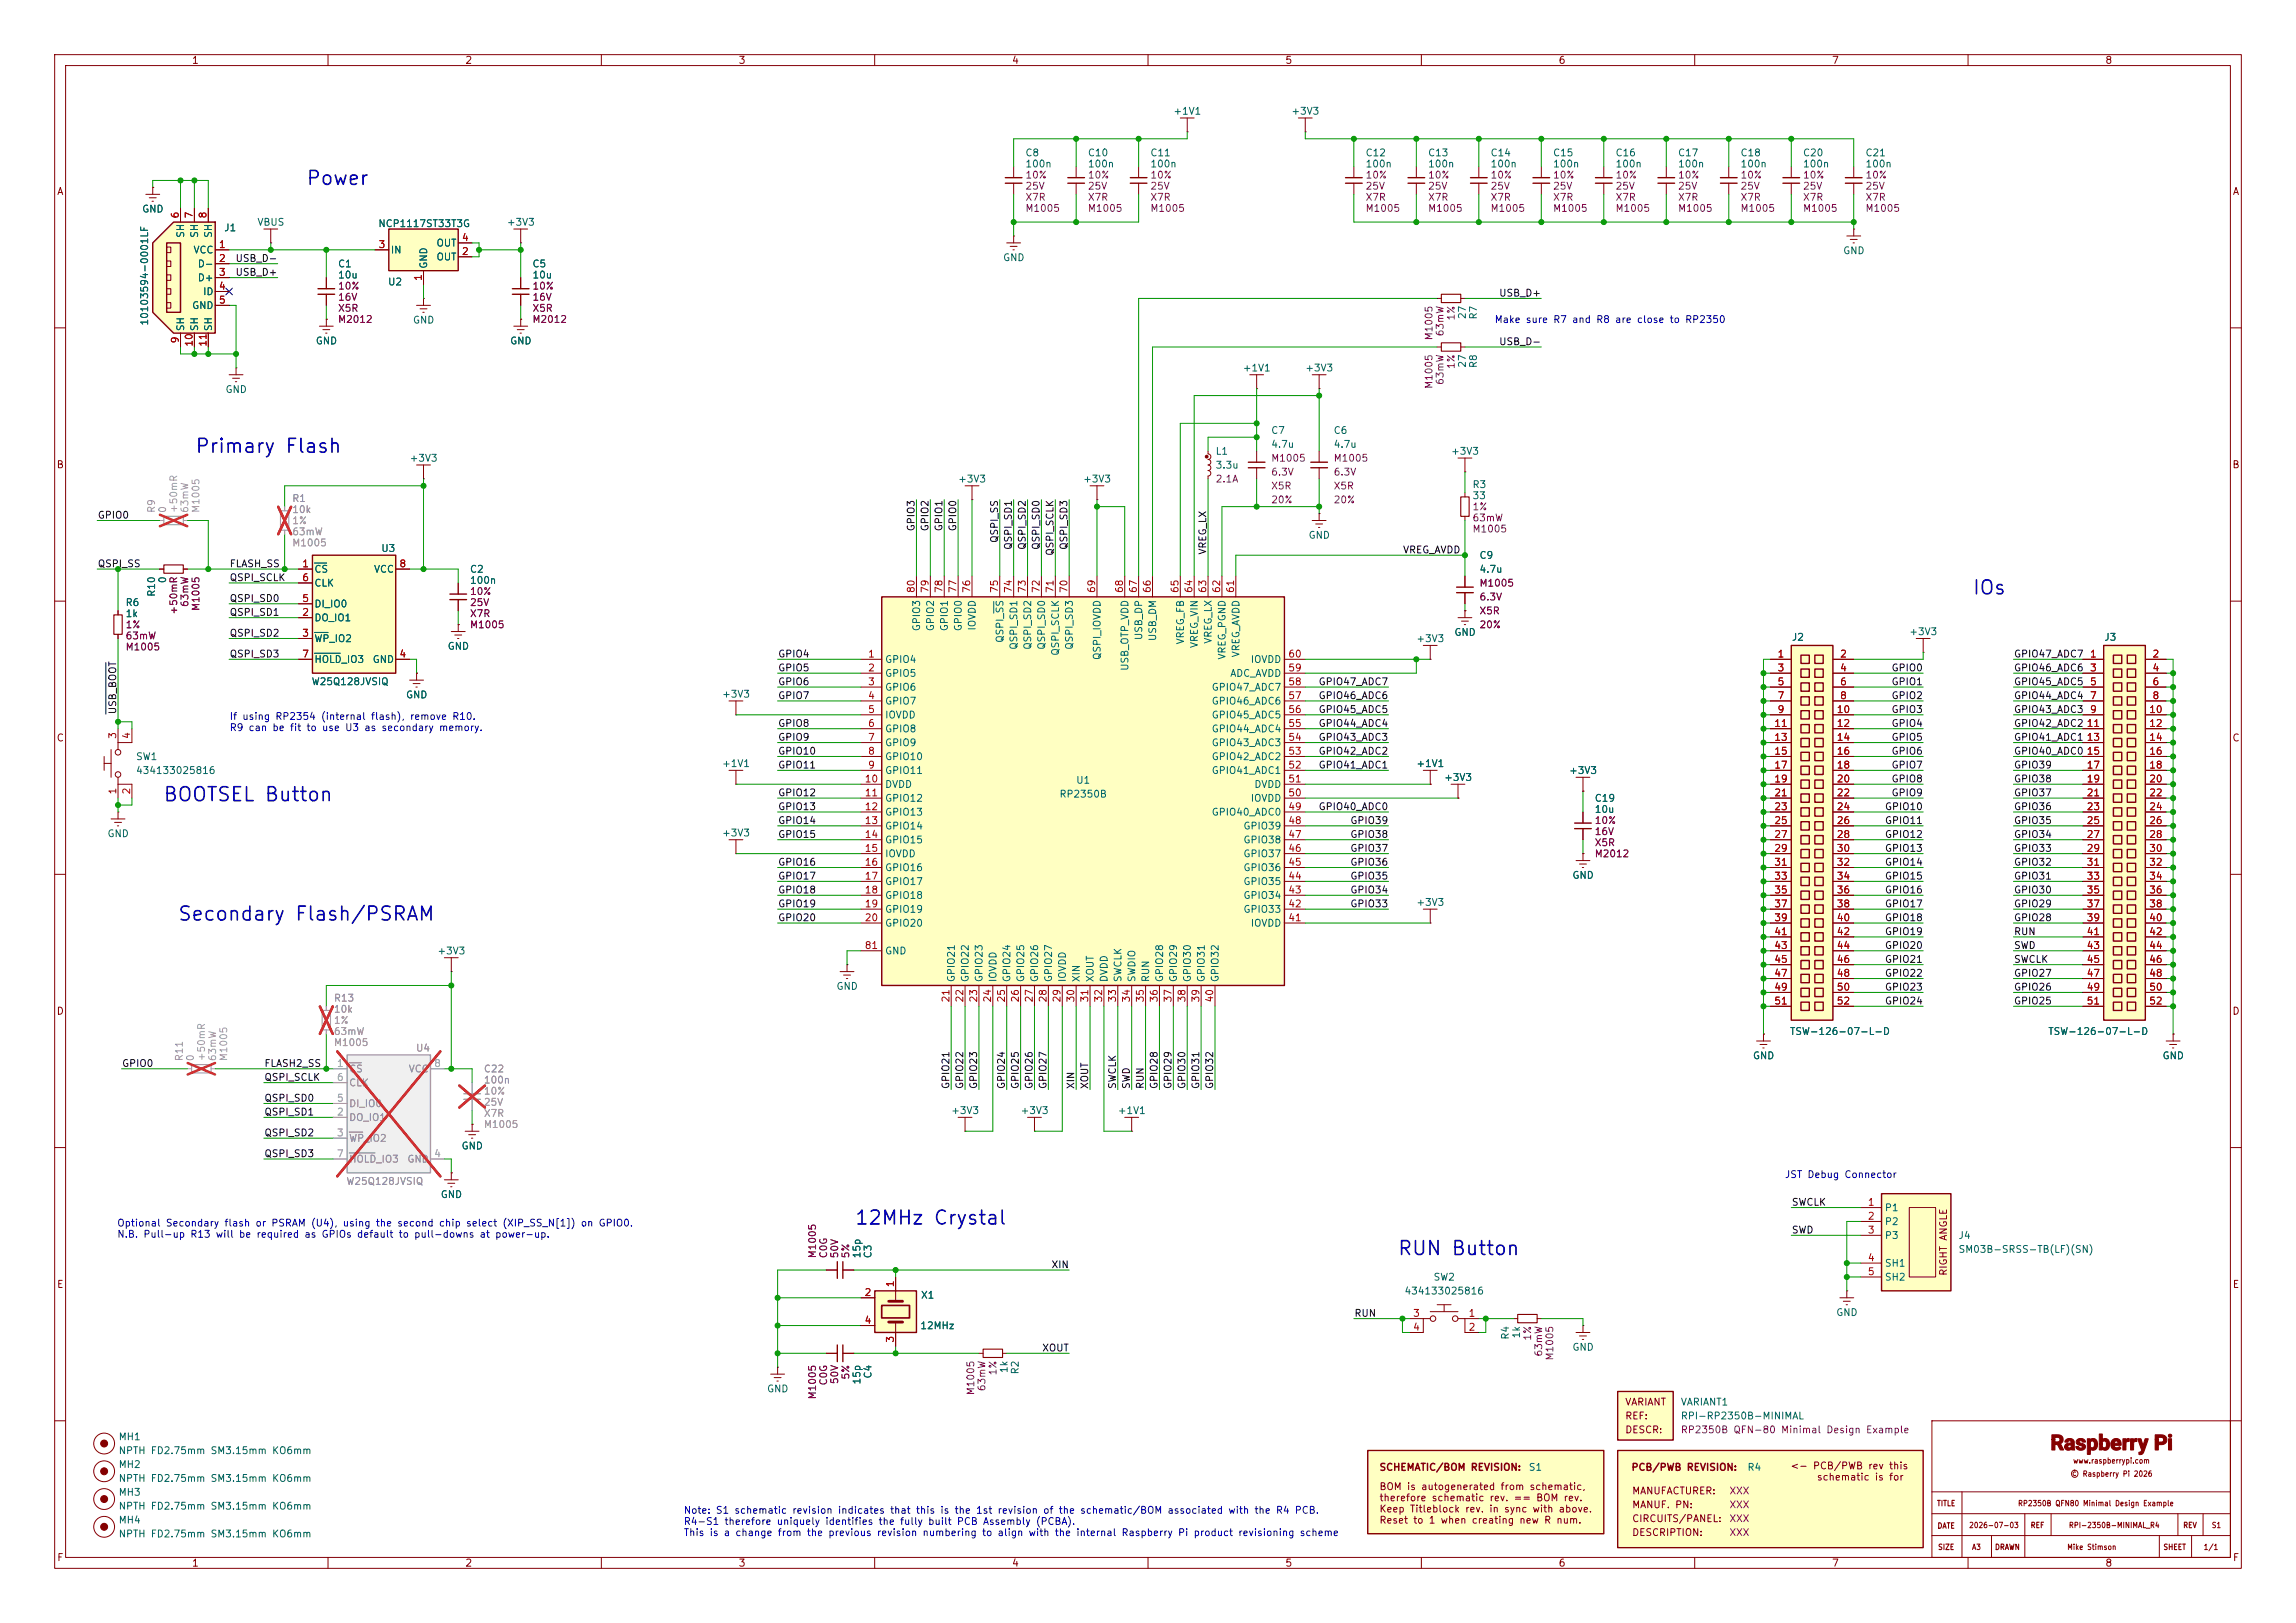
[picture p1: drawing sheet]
<svg xmlns="http://www.w3.org/2000/svg" width="420mm" height="297mm" viewBox="0 0 420 297" stroke-linecap="round" stroke-linejoin="round" font-family="sans-serif">
<defs><g id="words">
<g font-size="2.5" fill="#0000c2">
<text x="55.9" y="34.5">Power</text>
<text x="35.6" y="83.5">Primary Flash</text>
<text x="360.7" y="109.4">IOs</text>
<text x="29.7" y="147.3">BOOTSEL Button</text>
<text x="32.4" y="169.1">Secondary Flash/PSRAM</text>
<text x="156.2" y="224.7">12MHz Crystal</text>
<text x="255.5" y="230.3">RUN Button</text>
</g>
<g font-size="1.3" fill="#840000">
<text x="35" y="12">1</text>
<text x="85" y="12">2</text>
<text x="135" y="12">3</text>
<text x="185" y="12">4</text>
<text x="235" y="12">5</text>
<text x="285" y="12">6</text>
<text x="335" y="12">7</text>
<text x="385" y="12">8</text>
<text x="10.3" y="36">A</text>
<text x="408.3" y="36">A</text>
<text x="10.3" y="86">B</text>
<text x="408.2" y="86">B</text>
<text x="10.3" y="136">C</text>
<text x="408.2" y="136">C</text>
<text x="10.3" y="186">D</text>
<text x="408.2" y="186">D</text>
<text x="356.4" y="233.6" transform="rotate(-90 356.4 233.6)">RIGHT ANGLE</text>
<text x="10.3" y="236">E</text>
<text x="408.3" y="236">E</text>
<text x="297.2" y="257.5">VARIANT</text>
<text x="297.2" y="260.1">REF:</text>
<text x="297.2" y="262.6">DESCR:</text>
<text x="252.2" y="269.4">SCHEMATIC/BOM REVISION:</text>
<text x="298.3" y="269.4">PCB/PWB REVISION:</text>
<text x="327.4" y="269.2">&lt;- PCB/PWB rev this</text>
<text x="252.2" y="273">BOM is autogenerated from schematic,</text>
<text x="252.2" y="275">therefore schematic rev. == BOM rev.</text>
<text x="298.4" y="273.8">MANUFACTURER:</text>
<text x="332.2" y="271.2">schematic is for</text>
<text x="252.2" y="277.1">Keep Titleblock rev. in sync with above.</text>
<text x="252.2" y="279.1">Reset to 1 when creating new R num.</text>
<text x="298.4" y="276.3">MANUF. PN:</text>
<text x="298.4" y="278.8">CIRCUITS/PANEL:</text>
<text x="298.4" y="281.4">DESCRIPTION:</text>
<text x="10.3" y="286">F</text>
<text x="35" y="287">1</text>
<text x="85" y="287">2</text>
<text x="135" y="287">3</text>
<text x="185" y="287">4</text>
<text x="235" y="287">5</text>
<text x="285" y="287">6</text>
<text x="335" y="287">7</text>
<text x="385" y="287">8</text>
<text x="408.3" y="286">F</text>
</g>
<g font-size="1.3" fill="#006464">
<text x="214.5" y="21.3">+1V1</text>
<text x="236.1" y="21.3">+3V3</text>
<text x="187.5" y="28.9">C8</text>
<text x="198.9" y="28.9">C10</text>
<text x="210.3" y="28.9">C11</text>
<text x="249.7" y="28.9">C12</text>
<text x="261.1" y="28.9">C13</text>
<text x="272.6" y="28.9">C14</text>
<text x="284" y="28.9">C15</text>
<text x="295.4" y="28.9">C16</text>
<text x="306.8" y="28.9">C17</text>
<text x="318.3" y="28.9">C18</text>
<text x="329.7" y="28.9">C20</text>
<text x="341.1" y="28.9">C21</text>
<text x="187.5" y="30.9">100n</text>
<text x="198.9" y="30.9">100n</text>
<text x="210.3" y="30.9">100n</text>
<text x="249.7" y="30.9">100n</text>
<text x="261.1" y="30.9">100n</text>
<text x="272.6" y="30.9">100n</text>
<text x="284" y="30.9">100n</text>
<text x="295.4" y="30.9">100n</text>
<text x="306.8" y="30.9">100n</text>
<text x="318.3" y="30.9">100n</text>
<text x="329.7" y="30.9">100n</text>
<text x="341.1" y="30.9">100n</text>
<text x="25.9" y="39.2">GND</text>
<text x="47" y="41.6">VBUS</text>
<text x="69.1" y="41.9">NCP1117ST33T3G</text>
<text x="92.6" y="41.6">+3V3</text>
<text x="34" y="43.6" transform="rotate(-90 34 43.6)">SH</text>
<text x="35.3" y="46.7">VCC</text>
<text x="36.5" y="43.6" transform="rotate(-90 36.5 43.6)">SH</text>
<text x="39.1" y="43.6" transform="rotate(-90 39.1 43.6)">SH</text>
<text x="40.9" y="42.6">J1</text>
<text x="71.4" y="46.7">IN</text>
<text x="79.7" y="48">OUT</text>
<text x="79.7" y="45.4">OUT</text>
<text x="337.1" y="46.8">GND</text>
<text x="36.1" y="49.2">D-</text>
<text x="36.1" y="51.8">D+</text>
<text x="61.7" y="49.2">C1</text>
<text x="61.7" y="51.3">10u</text>
<text x="70.9" y="52.5">U2</text>
<text x="78.4" y="49.3" transform="rotate(-90 78.4 49.3)">GND</text>
<text x="97.3" y="49.2">C5</text>
<text x="97.3" y="51.3">10u</text>
<text x="183.4" y="48.1">GND</text>
<text x="27.4" y="59.7" transform="rotate(-90 27.4 59.7)">10103594-0001LF</text>
<text x="35" y="56.9">GND</text>
<text x="37" y="54.3">ID</text>
<text x="75.4" y="59.5">GND</text>
<text x="268.4" y="58.5" transform="rotate(-90 268.4 58.5)">27</text>
<text x="270.5" y="58.6" transform="rotate(-90 270.5 58.6)">R7</text>
<text x="34" y="60.7" transform="rotate(-90 34 60.7)">SH</text>
<text x="36.5" y="60.7" transform="rotate(-90 36.5 60.7)">SH</text>
<text x="39.1" y="60.7" transform="rotate(-90 39.1 60.7)">SH</text>
<text x="57.7" y="63.3">GND</text>
<text x="93.2" y="63.3">GND</text>
<text x="227.2" y="68.3">+1V1</text>
<text x="238.7" y="68.3">+3V3</text>
<text x="268.4" y="67.4" transform="rotate(-90 268.4 67.4)">27</text>
<text x="270.5" y="67.5" transform="rotate(-90 270.5 67.5)">R8</text>
<text x="41.1" y="72.2">GND</text>
<text x="222.3" y="83.5">L1</text>
<text x="232.4" y="79.7">C7</text>
<text x="232.4" y="82.3">4.7u</text>
<text x="243.8" y="79.7">C6</text>
<text x="243.8" y="82.3">4.7u</text>
<text x="265.3" y="83.5">+3V3</text>
<text x="74.8" y="84.8">+3V3</text>
<text x="175.2" y="88.6">+3V3</text>
<text x="198" y="88.6">+3V3</text>
<text x="222.3" y="86.1">3.3u</text>
<text x="269.2" y="89.6">R3</text>
<text x="269.2" y="91.6">33</text>
<text x="69.6" y="101.3">U3</text>
<text x="239.3" y="98.9">GND</text>
<text x="30.7" y="106.8" transform="rotate(-90 30.7 106.8)">0</text>
<text x="57.4" y="105.1">CS</text>
<text x="57.4" y="107.7">CLK</text>
<text x="68.3" y="105.1">VCC</text>
<text x="85.9" y="105.1">C2</text>
<text x="85.9" y="107.1">100n</text>
<text x="270.5" y="102.6">C9</text>
<text x="270.5" y="105.1">4.7u</text>
<text x="22.9" y="111.2">R6</text>
<text x="22.9" y="113.2">1k</text>
<text x="28.7" y="109.3" transform="rotate(-90 28.7 109.3)">R10</text>
<text x="57.4" y="111.5">DI_IO0</text>
<text x="57.4" y="114">DO_IO1</text>
<text x="57.4" y="117.8">WP_IO2</text>
<text x="81.8" y="119.2">GND</text>
<text x="168.6" y="115.6" transform="rotate(-90 168.6 115.6)">GPIO3</text>
<text x="171.2" y="115.6" transform="rotate(-90 171.2 115.6)">GPIO2</text>
<text x="173.7" y="115.6" transform="rotate(-90 173.7 115.6)">GPIO1</text>
<text x="176.2" y="115.6" transform="rotate(-90 176.2 115.6)">GPIO0</text>
<text x="178.8" y="115.5" transform="rotate(-90 178.8 115.5)">IOVDD</text>
<text x="183.9" y="117.7" transform="rotate(-90 183.9 117.7)">QSPI_SS</text>
<text x="186.4" y="119" transform="rotate(-90 186.4 119)">QSPI_SD1</text>
<text x="188.9" y="119" transform="rotate(-90 188.9 119)">QSPI_SD2</text>
<text x="191.5" y="119" transform="rotate(-90 191.5 119)">QSPI_SD0</text>
<text x="196.6" y="119" transform="rotate(-90 196.6 119)">QSPI_SD3</text>
<text x="209.3" y="117.2" transform="rotate(-90 209.3 117.2)">USB_DP</text>
<text x="211.8" y="117.4" transform="rotate(-90 211.8 117.4)">USB_DM</text>
<text x="216.9" y="118" transform="rotate(-90 216.9 118)">VREG_FB</text>
<text x="219.4" y="118.7" transform="rotate(-90 219.4 118.7)">VREG_VIN</text>
<text x="222" y="117.9" transform="rotate(-90 222 117.9)">VREG_LX</text>
<text x="259" y="117.8">+3V3</text>
<text x="265.9" y="116.7">GND</text>
<text x="327.7" y="117.6">J2</text>
<text x="349.1" y="116.5">+3V3</text>
<text x="384.8" y="117.6">J3</text>
<text x="56.9" y="125.7">W25Q128JVSIQ</text>
<text x="57.4" y="121.6">HOLD_IO3</text>
<text x="68.1" y="121.6">GND</text>
<text x="161.8" y="121.6">GPIO4</text>
<text x="161.8" y="124.2">GPIO5</text>
<text x="194" y="120.1" transform="rotate(-90 194 120.1)">QSPI_SCLK</text>
<text x="201.6" y="120.9" transform="rotate(-90 201.6 120.9)">QSPI_IOVDD</text>
<text x="206.7" y="122.9" transform="rotate(-90 206.7 122.9)">USB_OTP_VDD</text>
<text x="224.5" y="120.8" transform="rotate(-90 224.5 120.8)">VREG_PGND</text>
<text x="224.9" y="124.2">ADC_AVDD</text>
<text x="227" y="120.4" transform="rotate(-90 227 120.4)">VREG_AVDD</text>
<text x="228.7" y="121.6">IOVDD</text>
<text x="74.2" y="128.1">GND</text>
<text x="132" y="128">+3V3</text>
<text x="161.8" y="126.7">GPIO6</text>
<text x="161.8" y="129.2">GPIO7</text>
<text x="161.8" y="131.8">IOVDD</text>
<text x="221.5" y="131.8">GPIO45_ADC5</text>
<text x="221.5" y="129.2">GPIO46_ADC6</text>
<text x="221.5" y="126.7">GPIO47_ADC7</text>
<text x="161.8" y="134.3">GPIO8</text>
<text x="161.8" y="136.9">GPIO9</text>
<text x="221.5" y="136.9">GPIO43_ADC3</text>
<text x="221.5" y="134.3">GPIO44_ADC4</text>
<text x="24.8" y="139.4">SW1</text>
<text x="24.8" y="141.9">434133025816</text>
<text x="132" y="140.7">+1V1</text>
<text x="161.8" y="139.4">GPIO10</text>
<text x="161.8" y="141.9">GPIO11</text>
<text x="196.7" y="143.7">U1</text>
<text x="221.5" y="141.9">GPIO41_ADC1</text>
<text x="221.5" y="139.4">GPIO42_ADC2</text>
<text x="259" y="140.7">+1V1</text>
<text x="264.1" y="143.2">+3V3</text>
<text x="286.9" y="141.9">+3V3</text>
<text x="161.8" y="144.5">DVDD</text>
<text x="161.8" y="147">GPIO12</text>
<text x="161.8" y="149.6">GPIO13</text>
<text x="193.7" y="146.3">RP2350B</text>
<text x="221.5" y="149.6">GPIO40_ADC0</text>
<text x="228.7" y="147">IOVDD</text>
<text x="229.3" y="144.5">DVDD</text>
<text x="291.6" y="147">C19</text>
<text x="291.6" y="149.1">10u</text>
<text x="19.6" y="153.5">GND</text>
<text x="132" y="153.4">+3V3</text>
<text x="161.8" y="152.1">GPIO14</text>
<text x="161.8" y="154.6">GPIO15</text>
<text x="227.3" y="154.6">GPIO38</text>
<text x="227.3" y="152.1">GPIO39</text>
<text x="161.8" y="157.2">IOVDD</text>
<text x="161.8" y="159.7">GPIO16</text>
<text x="227.3" y="159.7">GPIO36</text>
<text x="227.3" y="157.2">GPIO37</text>
<text x="287.5" y="161.1">GND</text>
<text x="161.8" y="162.3">GPIO17</text>
<text x="161.8" y="164.8">GPIO18</text>
<text x="161.8" y="167.3">GPIO19</text>
<text x="227.3" y="167.3">GPIO33</text>
<text x="227.3" y="164.8">GPIO34</text>
<text x="227.3" y="162.3">GPIO35</text>
<text x="259" y="166.1">+3V3</text>
<text x="161.8" y="169.9">GPIO20</text>
<text x="228.7" y="169.9">IOVDD</text>
<text x="79.9" y="175">+3V3</text>
<text x="161.8" y="175">GND</text>
<text x="175" y="179.8" transform="rotate(-90 175 179.8)">GPIO21</text>
<text x="177.5" y="179.8" transform="rotate(-90 177.5 179.8)">GPIO22</text>
<text x="180" y="179.8" transform="rotate(-90 180 179.8)">GPIO23</text>
<text x="182.6" y="179.8" transform="rotate(-90 182.6 179.8)">IOVDD</text>
<text x="185.1" y="179.8" transform="rotate(-90 185.1 179.8)">GPIO24</text>
<text x="187.7" y="179.8" transform="rotate(-90 187.7 179.8)">GPIO25</text>
<text x="190.2" y="179.8" transform="rotate(-90 190.2 179.8)">GPIO26</text>
<text x="192.7" y="179.8" transform="rotate(-90 192.7 179.8)">GPIO27</text>
<text x="195.3" y="179.8" transform="rotate(-90 195.3 179.8)">IOVDD</text>
<text x="197.8" y="179.8" transform="rotate(-90 197.8 179.8)">XIN</text>
<text x="200.4" y="179.8" transform="rotate(-90 200.4 179.8)">XOUT</text>
<text x="202.9" y="179.8" transform="rotate(-90 202.9 179.8)">DVDD</text>
<text x="205.4" y="179.8" transform="rotate(-90 205.4 179.8)">SWCLK</text>
<text x="208" y="179.8" transform="rotate(-90 208 179.8)">SWDIO</text>
<text x="210.5" y="179.8" transform="rotate(-90 210.5 179.8)">RUN</text>
<text x="213.1" y="179.8" transform="rotate(-90 213.1 179.8)">GPIO28</text>
<text x="215.6" y="179.8" transform="rotate(-90 215.6 179.8)">GPIO29</text>
<text x="218.1" y="179.8" transform="rotate(-90 218.1 179.8)">GPIO30</text>
<text x="220.7" y="179.8" transform="rotate(-90 220.7 179.8)">GPIO31</text>
<text x="223.2" y="179.8" transform="rotate(-90 223.2 179.8)">GPIO32</text>
<text x="152.9" y="181.4">GND</text>
<text x="327.3" y="189.7">TSW-126-07-L-D</text>
<text x="374.6" y="189.7">TSW-126-07-L-D</text>
<text x="320.5" y="194.1">GND</text>
<text x="395.5" y="194.1">GND</text>
<text x="173.9" y="204.2">+3V3</text>
<text x="186.6" y="204.2">+3V3</text>
<text x="204.4" y="204.2">+1V1</text>
<text x="84.3" y="210.6">GND</text>
<text x="80.5" y="219.5">GND</text>
<text x="344.7" y="222">P1</text>
<text x="344.7" y="224.5">P2</text>
<text x="344.7" y="227">P3</text>
<text x="358.1" y="227">J4</text>
<text x="157.7" y="230.4" transform="rotate(-90 157.7 230.4)">15p</text>
<text x="159.7" y="230.4" transform="rotate(-90 159.7 230.4)">C3</text>
<text x="344.7" y="232.1">SH1</text>
<text x="358.1" y="229.6">SM03B-SRSS-TB(LF)(SN)</text>
<text x="168.4" y="238">X1</text>
<text x="256.8" y="237.2">434133025816</text>
<text x="262.1" y="234.7">SW2</text>
<text x="344.7" y="234.7">SH2</text>
<text x="168.2" y="243.5">12MHz</text>
<text x="276.3" y="245.3" transform="rotate(-90 276.3 245.3)">R4</text>
<text x="278.3" y="245" transform="rotate(-90 278.3 245)">1k</text>
<text x="335.8" y="241.1">GND</text>
<text x="184.6" y="251.4" transform="rotate(-90 184.6 251.4)">1k</text>
<text x="186.6" y="251.6" transform="rotate(-90 186.6 251.6)">R2</text>
<text x="287.5" y="247.5">GND</text>
<text x="140.2" y="255.1">GND</text>
<text x="157.7" y="253.5" transform="rotate(-90 157.7 253.5)">15p</text>
<text x="159.7" y="252.4" transform="rotate(-90 159.7 252.4)">C4</text>
<text x="307.3" y="257.5">VARIANT1</text>
<text x="21.6" y="263.9">MH1</text>
<text x="307.3" y="260.1">RPI-RP2350B-MINIMAL</text>
<text x="21.6" y="266.4">NPTH FD2.75mm SM3.15mm KO6mm</text>
<text x="21.6" y="268.9">MH2</text>
<text x="279.5" y="269.4">S1</text>
<text x="319.5" y="269.4">R4</text>
<text x="21.6" y="271.5">NPTH FD2.75mm SM3.15mm KO6mm</text>
<text x="21.6" y="274">MH3</text>
<text x="21.6" y="281.6">NPTH FD2.75mm SM3.15mm KO6mm</text>
<text x="21.6" y="276.6">NPTH FD2.75mm SM3.15mm KO6mm</text>
<text x="21.6" y="279.1">MH4</text>
</g>
<g font-size="1.3" fill="#840084">
<text x="187.5" y="35">25V</text>
<text x="187.5" y="33">10%</text>
<text x="198.9" y="35">25V</text>
<text x="198.9" y="33">10%</text>
<text x="210.3" y="35">25V</text>
<text x="210.3" y="33">10%</text>
<text x="249.7" y="35">25V</text>
<text x="249.7" y="33">10%</text>
<text x="261.1" y="35">25V</text>
<text x="261.1" y="33">10%</text>
<text x="272.6" y="35">25V</text>
<text x="272.6" y="33">10%</text>
<text x="284" y="35">25V</text>
<text x="284" y="33">10%</text>
<text x="295.4" y="35">25V</text>
<text x="295.4" y="33">10%</text>
<text x="306.8" y="35">25V</text>
<text x="306.8" y="33">10%</text>
<text x="318.3" y="35">25V</text>
<text x="318.3" y="33">10%</text>
<text x="329.7" y="35">25V</text>
<text x="329.7" y="33">10%</text>
<text x="341.1" y="35">25V</text>
<text x="341.1" y="33">10%</text>
<text x="187.5" y="39.1">M1005</text>
<text x="187.5" y="37">X7R</text>
<text x="198.9" y="39.1">M1005</text>
<text x="198.9" y="37">X7R</text>
<text x="210.3" y="39.1">M1005</text>
<text x="210.3" y="37">X7R</text>
<text x="249.7" y="39.1">M1005</text>
<text x="249.7" y="37">X7R</text>
<text x="261.1" y="39.1">M1005</text>
<text x="261.1" y="37">X7R</text>
<text x="272.6" y="39.1">M1005</text>
<text x="272.6" y="37">X7R</text>
<text x="284" y="39.1">M1005</text>
<text x="284" y="37">X7R</text>
<text x="295.4" y="39.1">M1005</text>
<text x="295.4" y="37">X7R</text>
<text x="306.8" y="39.1">M1005</text>
<text x="306.8" y="37">X7R</text>
<text x="318.3" y="39.1">M1005</text>
<text x="318.3" y="37">X7R</text>
<text x="329.7" y="39.1">M1005</text>
<text x="329.7" y="37">X7R</text>
<text x="341.1" y="39.1">M1005</text>
<text x="341.1" y="37">X7R</text>
<text x="61.7" y="53.3">10%</text>
<text x="97.3" y="53.3">10%</text>
<text x="61.7" y="59.4">M2012</text>
<text x="61.7" y="55.3">16V</text>
<text x="61.7" y="57.4">X5R</text>
<text x="97.3" y="59.4">M2012</text>
<text x="97.3" y="55.3">16V</text>
<text x="97.3" y="57.4">X5R</text>
<text x="266.4" y="58.8" transform="rotate(-90 266.4 58.8)">1%</text>
<text x="262.3" y="62.4" transform="rotate(-90 262.3 62.4)">M1005</text>
<text x="264.4" y="61.7" transform="rotate(-90 264.4 61.7)">63mW</text>
<text x="262.3" y="71.3" transform="rotate(-90 262.3 71.3)">M1005</text>
<text x="264.4" y="70.5" transform="rotate(-90 264.4 70.5)">63mW</text>
<text x="266.4" y="67.6" transform="rotate(-90 266.4 67.6)">1%</text>
<text x="222.3" y="88.6">2.1A</text>
<text x="232.4" y="84.8">M1005</text>
<text x="232.4" y="87.3">6.3V</text>
<text x="232.4" y="89.9">X5R</text>
<text x="243.8" y="84.8">M1005</text>
<text x="243.8" y="87.3">6.3V</text>
<text x="243.8" y="89.9">X5R</text>
<text x="232.4" y="92.4">20%</text>
<text x="243.8" y="92.4">20%</text>
<text x="269.2" y="95.7">63mW</text>
<text x="269.2" y="93.7">1%</text>
<text x="269.2" y="97.7">M1005</text>
<text x="270.5" y="107.7">M1005</text>
<text x="32.7" y="112.6" transform="rotate(-90 32.7 112.6)">+50mR</text>
<text x="34.8" y="111.2" transform="rotate(-90 34.8 111.2)">63mW</text>
<text x="36.8" y="111.9" transform="rotate(-90 36.8 111.9)">M1005</text>
<text x="85.9" y="111.2">25V</text>
<text x="85.9" y="113.2">X7R</text>
<text x="85.9" y="109.2">10%</text>
<text x="270.5" y="110.2">6.3V</text>
<text x="270.5" y="112.7">X5R</text>
<text x="22.9" y="117.3">63mW</text>
<text x="22.9" y="115.3">1%</text>
<text x="22.9" y="119.3">M1005</text>
<text x="85.9" y="115.3">M1005</text>
<text x="270.5" y="115.3">20%</text>
<text x="291.6" y="153.1">16V</text>
<text x="291.6" y="155.1">X5R</text>
<text x="291.6" y="151.1">10%</text>
<text x="291.6" y="157.2">M2012</text>
<text x="149.6" y="230.4" transform="rotate(-90 149.6 230.4)">M1005</text>
<text x="151.6" y="230.4" transform="rotate(-90 151.6 230.4)">C0G</text>
<text x="153.6" y="230.4" transform="rotate(-90 153.6 230.4)">50V</text>
<text x="155.7" y="230.4" transform="rotate(-90 155.7 230.4)">5%</text>
<text x="280.4" y="245.4" transform="rotate(-90 280.4 245.4)">1%</text>
<text x="182.6" y="251.8" transform="rotate(-90 182.6 251.8)">1%</text>
<text x="282.4" y="248.3" transform="rotate(-90 282.4 248.3)">63mW</text>
<text x="284.4" y="249.1" transform="rotate(-90 284.4 249.1)">M1005</text>
<text x="149.6" y="256.2" transform="rotate(-90 149.6 256.2)">M1005</text>
<text x="151.6" y="253.6" transform="rotate(-90 151.6 253.6)">C0G</text>
<text x="153.6" y="253.4" transform="rotate(-90 153.6 253.4)">50V</text>
<text x="155.7" y="252.6" transform="rotate(-90 155.7 252.6)">5%</text>
<text x="178.5" y="255.4" transform="rotate(-90 178.5 255.4)">M1005</text>
<text x="180.5" y="254.7" transform="rotate(-90 180.5 254.7)">63mW</text>
<text x="307.3" y="262.6">RP2350B QFN-80 Minimal Design Example</text>
<text x="316.2" y="273.8">XXX</text>
<text x="316.2" y="281.4">XXX</text>
<text x="316.2" y="276.3">XXX</text>
<text x="316.2" y="278.8">XXX</text>
</g>
<g font-size="1.3" fill="#a90000">
<text x="33" y="40.1" transform="rotate(-90 33 40.1)">6</text>
<text x="35.5" y="40.1" transform="rotate(-90 35.5 40.1)">7</text>
<text x="38.1" y="40.1" transform="rotate(-90 38.1 40.1)">8</text>
<text x="39.9" y="45.7">1</text>
<text x="69.1" y="45.7">3</text>
<text x="84.4" y="47">2</text>
<text x="84.4" y="44.4">4</text>
<text x="39.9" y="48.2">2</text>
<text x="39.9" y="50.8">3</text>
<text x="39.9" y="53.3">4</text>
<text x="77.4" y="51.5" transform="rotate(-90 77.4 51.5)">1</text>
<text x="39.9" y="55.9">5</text>
<text x="33" y="62.9" transform="rotate(-90 33 62.9)">9</text>
<text x="35.5" y="63.5" transform="rotate(-90 35.5 63.5)">10</text>
<text x="38.1" y="63.5" transform="rotate(-90 38.1 63.5)">11</text>
<text x="55.2" y="104.1">1</text>
<text x="55.2" y="106.7">6</text>
<text x="73" y="104.1">8</text>
<text x="55.2" y="113">2</text>
<text x="55.2" y="110.5">5</text>
<text x="167.6" y="108.6" transform="rotate(-90 167.6 108.6)">80</text>
<text x="170.2" y="108.6" transform="rotate(-90 170.2 108.6)">79</text>
<text x="172.7" y="108.6" transform="rotate(-90 172.7 108.6)">78</text>
<text x="175.2" y="108.6" transform="rotate(-90 175.2 108.6)">77</text>
<text x="177.8" y="108.6" transform="rotate(-90 177.8 108.6)">76</text>
<text x="182.9" y="108.6" transform="rotate(-90 182.9 108.6)">75</text>
<text x="185.4" y="108.6" transform="rotate(-90 185.4 108.6)">74</text>
<text x="187.9" y="108.6" transform="rotate(-90 187.9 108.6)">73</text>
<text x="190.5" y="108.6" transform="rotate(-90 190.5 108.6)">72</text>
<text x="193" y="108.6" transform="rotate(-90 193 108.6)">71</text>
<text x="195.6" y="108.6" transform="rotate(-90 195.6 108.6)">70</text>
<text x="200.6" y="108.6" transform="rotate(-90 200.6 108.6)">69</text>
<text x="205.7" y="108.6" transform="rotate(-90 205.7 108.6)">68</text>
<text x="208.3" y="108.6" transform="rotate(-90 208.3 108.6)">67</text>
<text x="210.8" y="108.6" transform="rotate(-90 210.8 108.6)">66</text>
<text x="215.9" y="108.6" transform="rotate(-90 215.9 108.6)">65</text>
<text x="218.4" y="108.6" transform="rotate(-90 218.4 108.6)">64</text>
<text x="221" y="108.6" transform="rotate(-90 221 108.6)">63</text>
<text x="223.5" y="108.6" transform="rotate(-90 223.5 108.6)">62</text>
<text x="226" y="108.6" transform="rotate(-90 226 108.6)">61</text>
<text x="55.2" y="116.8">3</text>
<text x="55.2" y="120.6">7</text>
<text x="73" y="120.6">4</text>
<text x="158.7" y="120.6">1</text>
<text x="158.7" y="123.2">2</text>
<text x="158.7" y="125.7">3</text>
<text x="235.5" y="125.7">58</text>
<text x="235.5" y="123.2">59</text>
<text x="235.5" y="120.6">60</text>
<text x="325" y="120.6">1</text>
<text x="325" y="123.2">3</text>
<text x="325" y="125.7">5</text>
<text x="336.5" y="120.6">2</text>
<text x="336.5" y="123.2">4</text>
<text x="336.5" y="125.7">6</text>
<text x="382.2" y="120.6">1</text>
<text x="382.2" y="123.2">3</text>
<text x="382.2" y="125.7">5</text>
<text x="393.6" y="120.6">2</text>
<text x="393.6" y="123.2">4</text>
<text x="393.6" y="125.7">6</text>
<text x="158.7" y="128.2">4</text>
<text x="158.7" y="130.8">5</text>
<text x="235.5" y="130.8">56</text>
<text x="235.5" y="128.2">57</text>
<text x="325" y="128.2">7</text>
<text x="325" y="130.8">9</text>
<text x="335.9" y="130.8">10</text>
<text x="336.5" y="128.2">8</text>
<text x="382.2" y="128.2">7</text>
<text x="382.2" y="130.8">9</text>
<text x="393" y="130.8">10</text>
<text x="393.6" y="128.2">8</text>
<text x="21.6" y="135.3" transform="rotate(-90 21.6 135.3)">3</text>
<text x="24.1" y="135.3" transform="rotate(-90 24.1 135.3)">4</text>
<text x="158.7" y="133.3">6</text>
<text x="158.7" y="135.9">7</text>
<text x="235.5" y="135.9">54</text>
<text x="235.5" y="133.3">55</text>
<text x="324.4" y="133.3">11</text>
<text x="324.4" y="135.9">13</text>
<text x="335.9" y="133.3">12</text>
<text x="335.9" y="135.9">14</text>
<text x="381.6" y="133.3">11</text>
<text x="381.6" y="135.9">13</text>
<text x="393" y="133.3">12</text>
<text x="393" y="135.9">14</text>
<text x="158.1" y="143.5">10</text>
<text x="158.7" y="138.4">8</text>
<text x="158.7" y="140.9">9</text>
<text x="235.5" y="143.5">51</text>
<text x="235.5" y="140.9">52</text>
<text x="235.5" y="138.4">53</text>
<text x="324.4" y="138.4">15</text>
<text x="324.4" y="140.9">17</text>
<text x="324.4" y="143.5">19</text>
<text x="335.9" y="138.4">16</text>
<text x="335.9" y="140.9">18</text>
<text x="335.9" y="143.5">20</text>
<text x="381.6" y="138.4">15</text>
<text x="381.6" y="140.9">17</text>
<text x="381.6" y="143.5">19</text>
<text x="393" y="138.4">16</text>
<text x="393" y="140.9">18</text>
<text x="393" y="143.5">20</text>
<text x="21.6" y="145.5" transform="rotate(-90 21.6 145.5)">1</text>
<text x="24.1" y="145.5" transform="rotate(-90 24.1 145.5)">2</text>
<text x="158.1" y="146">11</text>
<text x="158.1" y="148.6">12</text>
<text x="235.5" y="148.6">49</text>
<text x="235.5" y="146">50</text>
<text x="324.4" y="146">21</text>
<text x="324.4" y="148.6">23</text>
<text x="335.9" y="146">22</text>
<text x="335.9" y="148.6">24</text>
<text x="381.6" y="146">21</text>
<text x="381.6" y="148.6">23</text>
<text x="393" y="146">22</text>
<text x="393" y="148.6">24</text>
<text x="158.1" y="151.1">13</text>
<text x="158.1" y="153.6">14</text>
<text x="235.5" y="153.6">47</text>
<text x="235.5" y="151.1">48</text>
<text x="324.4" y="151.1">25</text>
<text x="324.4" y="153.6">27</text>
<text x="335.9" y="151.1">26</text>
<text x="335.9" y="153.6">28</text>
<text x="381.6" y="151.1">25</text>
<text x="381.6" y="153.6">27</text>
<text x="393" y="151.1">26</text>
<text x="393" y="153.6">28</text>
<text x="158.1" y="156.2">15</text>
<text x="158.1" y="158.7">16</text>
<text x="158.1" y="161.3">17</text>
<text x="235.5" y="161.3">44</text>
<text x="235.5" y="158.7">45</text>
<text x="235.5" y="156.2">46</text>
<text x="324.4" y="156.2">29</text>
<text x="324.4" y="158.7">31</text>
<text x="324.4" y="161.3">33</text>
<text x="335.9" y="156.2">30</text>
<text x="335.9" y="158.7">32</text>
<text x="335.9" y="161.3">34</text>
<text x="381.6" y="156.2">29</text>
<text x="381.6" y="158.7">31</text>
<text x="381.6" y="161.3">33</text>
<text x="393" y="156.2">30</text>
<text x="393" y="158.7">32</text>
<text x="393" y="161.3">34</text>
<text x="158.1" y="163.8">18</text>
<text x="158.1" y="166.3">19</text>
<text x="235.5" y="166.3">42</text>
<text x="235.5" y="163.8">43</text>
<text x="324.4" y="163.8">35</text>
<text x="324.4" y="166.3">37</text>
<text x="335.9" y="163.8">36</text>
<text x="335.9" y="166.3">38</text>
<text x="381.6" y="163.8">35</text>
<text x="381.6" y="166.3">37</text>
<text x="393" y="163.8">36</text>
<text x="393" y="166.3">38</text>
<text x="158.1" y="168.9">20</text>
<text x="158.1" y="174">81</text>
<text x="235.5" y="168.9">41</text>
<text x="324.4" y="168.9">39</text>
<text x="324.4" y="171.4">41</text>
<text x="324.4" y="174">43</text>
<text x="335.9" y="168.9">40</text>
<text x="335.9" y="171.4">42</text>
<text x="335.9" y="174">44</text>
<text x="381.6" y="168.9">39</text>
<text x="381.6" y="171.4">41</text>
<text x="381.6" y="174">43</text>
<text x="393" y="168.9">40</text>
<text x="393" y="171.4">42</text>
<text x="393" y="174">44</text>
<text x="324.4" y="176.5">45</text>
<text x="324.4" y="179">47</text>
<text x="335.9" y="176.5">46</text>
<text x="335.9" y="179">48</text>
<text x="381.6" y="176.5">45</text>
<text x="381.6" y="179">47</text>
<text x="393" y="176.5">46</text>
<text x="393" y="179">48</text>
<text x="174" y="183.6" transform="rotate(-90 174 183.6)">21</text>
<text x="176.5" y="183.6" transform="rotate(-90 176.5 183.6)">22</text>
<text x="179" y="183.6" transform="rotate(-90 179 183.6)">23</text>
<text x="181.6" y="183.6" transform="rotate(-90 181.6 183.6)">24</text>
<text x="184.1" y="183.6" transform="rotate(-90 184.1 183.6)">25</text>
<text x="186.7" y="183.6" transform="rotate(-90 186.7 183.6)">26</text>
<text x="189.2" y="183.6" transform="rotate(-90 189.2 183.6)">27</text>
<text x="191.7" y="183.6" transform="rotate(-90 191.7 183.6)">28</text>
<text x="194.3" y="183.6" transform="rotate(-90 194.3 183.6)">29</text>
<text x="196.8" y="183.6" transform="rotate(-90 196.8 183.6)">30</text>
<text x="199.4" y="183.6" transform="rotate(-90 199.4 183.6)">31</text>
<text x="201.9" y="183.6" transform="rotate(-90 201.9 183.6)">32</text>
<text x="204.4" y="183.6" transform="rotate(-90 204.4 183.6)">33</text>
<text x="207" y="183.6" transform="rotate(-90 207 183.6)">34</text>
<text x="209.5" y="183.6" transform="rotate(-90 209.5 183.6)">35</text>
<text x="212.1" y="183.6" transform="rotate(-90 212.1 183.6)">36</text>
<text x="214.6" y="183.6" transform="rotate(-90 214.6 183.6)">37</text>
<text x="217.1" y="183.6" transform="rotate(-90 217.1 183.6)">38</text>
<text x="219.7" y="183.6" transform="rotate(-90 219.7 183.6)">39</text>
<text x="222.2" y="183.6" transform="rotate(-90 222.2 183.6)">40</text>
<text x="324.4" y="181.6">49</text>
<text x="324.4" y="184.1">51</text>
<text x="335.9" y="181.6">50</text>
<text x="335.9" y="184.1">52</text>
<text x="381.6" y="181.6">49</text>
<text x="381.6" y="184.1">51</text>
<text x="393" y="181.6">50</text>
<text x="393" y="184.1">52</text>
<text x="341.6" y="221">1</text>
<text x="341.6" y="223.5">2</text>
<text x="341.6" y="226">3</text>
<text x="341.6" y="231.1">4</text>
<text x="341.6" y="233.7">5</text>
<text x="158" y="237.5">2</text>
<text x="163.8" y="235.7" transform="rotate(-90 163.8 235.7)">1</text>
<text x="158" y="242.5">4</text>
<text x="163.8" y="245.8" transform="rotate(-90 163.8 245.8)">3</text>
<text x="258.4" y="241.3">3</text>
<text x="258.4" y="243.8">4</text>
<text x="268.5" y="241.3">1</text>
<text x="268.5" y="243.8">2</text>
</g>
<g font-size="1.3" fill="#0f0f0f">
<text x="43" y="48.2">USB_D-</text>
<text x="43" y="50.8">USB_D+</text>
<text x="274.1" y="54.6">USB_D+</text>
<text x="274.1" y="63.5">USB_D-</text>
<text x="17.8" y="95.2">GPIO0</text>
<text x="167.6" y="97.3" transform="rotate(-90 167.6 97.3)">GPIO3</text>
<text x="170.1" y="97.3" transform="rotate(-90 170.1 97.3)">GPIO2</text>
<text x="172.7" y="97.3" transform="rotate(-90 172.7 97.3)">GPIO1</text>
<text x="175.2" y="97.3" transform="rotate(-90 175.2 97.3)">GPIO0</text>
<text x="182.8" y="99.4" transform="rotate(-90 182.8 99.4)">QSPI_SS</text>
<text x="185.4" y="100.7" transform="rotate(-90 185.4 100.7)">QSPI_SD1</text>
<text x="187.9" y="100.7" transform="rotate(-90 187.9 100.7)">QSPI_SD2</text>
<text x="190.5" y="100.7" transform="rotate(-90 190.5 100.7)">QSPI_SD0</text>
<text x="193" y="101.8" transform="rotate(-90 193 101.8)">QSPI_SCLK</text>
<text x="195.5" y="100.7" transform="rotate(-90 195.5 100.7)">QSPI_SD3</text>
<text x="220.9" y="101.6" transform="rotate(-90 220.9 101.6)">VREG_LX</text>
<text x="256.5" y="101.6">VREG_AVDD</text>
<text x="17.8" y="104.1">QSPI_SS</text>
<text x="41.9" y="106.6">QSPI_SCLK</text>
<text x="41.9" y="104.1">FLASH_SS</text>
<text x="41.9" y="113">QSPI_SD1</text>
<text x="41.9" y="110.5">QSPI_SD0</text>
<text x="41.9" y="116.8">QSPI_SD2</text>
<text x="41.9" y="120.6">QSPI_SD3</text>
<text x="142.2" y="125.7">GPIO6</text>
<text x="142.2" y="120.6">GPIO4</text>
<text x="142.2" y="123.2">GPIO5</text>
<text x="241.1" y="125.7">GPIO47_ADC7</text>
<text x="345.9" y="125.7">GPIO1</text>
<text x="345.9" y="123.2">GPIO0</text>
<text x="368.3" y="120.6">GPIO47_ADC7</text>
<text x="368.3" y="123.2">GPIO46_ADC6</text>
<text x="368.3" y="125.7">GPIO45_ADC5</text>
<text x="21.6" y="130.8" transform="rotate(-90 21.6 130.8)">USB_BOOT</text>
<text x="142.2" y="128.2">GPIO7</text>
<text x="241.1" y="130.8">GPIO45_ADC5</text>
<text x="241.1" y="128.2">GPIO46_ADC6</text>
<text x="345.9" y="130.8">GPIO3</text>
<text x="345.9" y="128.2">GPIO2</text>
<text x="368.3" y="128.2">GPIO44_ADC4</text>
<text x="368.3" y="130.8">GPIO43_ADC3</text>
<text x="142.2" y="133.3">GPIO8</text>
<text x="142.2" y="135.9">GPIO9</text>
<text x="241.1" y="135.9">GPIO43_ADC3</text>
<text x="241.1" y="133.3">GPIO44_ADC4</text>
<text x="345.9" y="135.9">GPIO5</text>
<text x="345.9" y="133.3">GPIO4</text>
<text x="368.3" y="133.3">GPIO42_ADC2</text>
<text x="368.3" y="135.9">GPIO41_ADC1</text>
<text x="142.2" y="138.4">GPIO10</text>
<text x="142.2" y="140.9">GPIO11</text>
<text x="241.1" y="140.9">GPIO41_ADC1</text>
<text x="241.1" y="138.4">GPIO42_ADC2</text>
<text x="345.9" y="143.5">GPIO8</text>
<text x="345.9" y="140.9">GPIO7</text>
<text x="345.9" y="138.4">GPIO6</text>
<text x="368.3" y="140.9">GPIO39</text>
<text x="368.3" y="143.5">GPIO38</text>
<text x="368.3" y="138.4">GPIO40_ADC0</text>
<text x="142.2" y="148.6">GPIO13</text>
<text x="142.2" y="146">GPIO12</text>
<text x="241.1" y="148.6">GPIO40_ADC0</text>
<text x="344.7" y="148.6">GPIO10</text>
<text x="345.9" y="146">GPIO9</text>
<text x="368.3" y="146">GPIO37</text>
<text x="368.3" y="148.6">GPIO36</text>
<text x="142.2" y="151.1">GPIO14</text>
<text x="142.2" y="153.6">GPIO15</text>
<text x="246.9" y="151.1">GPIO39</text>
<text x="246.9" y="153.6">GPIO38</text>
<text x="344.7" y="151.1">GPIO11</text>
<text x="344.7" y="153.6">GPIO12</text>
<text x="368.3" y="151.1">GPIO35</text>
<text x="368.3" y="153.6">GPIO34</text>
<text x="142.2" y="158.7">GPIO16</text>
<text x="142.2" y="161.3">GPIO17</text>
<text x="246.9" y="156.2">GPIO37</text>
<text x="246.9" y="161.3">GPIO35</text>
<text x="246.9" y="158.7">GPIO36</text>
<text x="344.7" y="156.2">GPIO13</text>
<text x="344.7" y="158.7">GPIO14</text>
<text x="344.7" y="161.3">GPIO15</text>
<text x="368.3" y="156.2">GPIO33</text>
<text x="368.3" y="161.3">GPIO31</text>
<text x="368.3" y="158.7">GPIO32</text>
<text x="142.2" y="163.8">GPIO18</text>
<text x="142.2" y="166.3">GPIO19</text>
<text x="246.9" y="166.3">GPIO33</text>
<text x="246.9" y="163.8">GPIO34</text>
<text x="344.7" y="163.8">GPIO16</text>
<text x="344.7" y="166.3">GPIO17</text>
<text x="368.3" y="166.3">GPIO29</text>
<text x="368.3" y="163.8">GPIO30</text>
<text x="142.2" y="168.9">GPIO20</text>
<text x="344.7" y="174">GPIO20</text>
<text x="344.7" y="171.4">GPIO19</text>
<text x="344.7" y="168.9">GPIO18</text>
<text x="368.3" y="174">SWD</text>
<text x="368.3" y="171.4">RUN</text>
<text x="368.3" y="168.9">GPIO28</text>
<text x="344.7" y="176.5">GPIO21</text>
<text x="344.7" y="179">GPIO22</text>
<text x="368.3" y="176.5">SWCLK</text>
<text x="368.3" y="179">GPIO27</text>
<text x="344.7" y="181.6">GPIO23</text>
<text x="344.7" y="184.1">GPIO24</text>
<text x="368.3" y="184.1">GPIO25</text>
<text x="368.3" y="181.6">GPIO26</text>
<text x="22.2" y="195.5">GPIO0</text>
<text x="48.3" y="195.5">FLASH2_SS</text>
<text x="48.3" y="201.9">QSPI_SD0</text>
<text x="48.3" y="198.1">QSPI_SCLK</text>
<text x="174" y="199.4" transform="rotate(-90 174 199.4)">GPIO21</text>
<text x="176.5" y="199.4" transform="rotate(-90 176.5 199.4)">GPIO22</text>
<text x="179" y="199.4" transform="rotate(-90 179 199.4)">GPIO23</text>
<text x="184.1" y="199.4" transform="rotate(-90 184.1 199.4)">GPIO24</text>
<text x="186.7" y="199.4" transform="rotate(-90 186.7 199.4)">GPIO25</text>
<text x="189.2" y="199.4" transform="rotate(-90 189.2 199.4)">GPIO26</text>
<text x="191.7" y="199.4" transform="rotate(-90 191.7 199.4)">GPIO27</text>
<text x="196.8" y="199.4" transform="rotate(-90 196.8 199.4)">XIN</text>
<text x="199.4" y="199.4" transform="rotate(-90 199.4 199.4)">XOUT</text>
<text x="204.4" y="199.4" transform="rotate(-90 204.4 199.4)">SWCLK</text>
<text x="207" y="199.4" transform="rotate(-90 207 199.4)">SWD</text>
<text x="209.5" y="199.4" transform="rotate(-90 209.5 199.4)">RUN</text>
<text x="212.1" y="199.4" transform="rotate(-90 212.1 199.4)">GPIO28</text>
<text x="214.6" y="199.4" transform="rotate(-90 214.6 199.4)">GPIO29</text>
<text x="217.1" y="199.4" transform="rotate(-90 217.1 199.4)">GPIO30</text>
<text x="219.7" y="199.4" transform="rotate(-90 219.7 199.4)">GPIO31</text>
<text x="222.2" y="199.4" transform="rotate(-90 222.2 199.4)">GPIO32</text>
<text x="48.3" y="204.4">QSPI_SD1</text>
<text x="48.3" y="208.2">QSPI_SD2</text>
<text x="48.3" y="212.1">QSPI_SD3</text>
<text x="327.7" y="220.9">SWCLK</text>
<text x="327.7" y="226">SWD</text>
<text x="192.2" y="232.4">XIN</text>
<text x="247.6" y="241.3">RUN</text>
<text x="190.5" y="247.6">XOUT</text>
</g>
<g font-size="1.3" fill="#0000c2">
<text x="273.3" y="59.4">Make sure R7 and R8 are close to RP2350</text>
<text x="41.9" y="132">If using RP2354 (internal flash), remove R10.</text>
<text x="41.9" y="134.1">R9 can be fit to use U3 as secondary memory.</text>
<text x="326.4" y="215.9">JST Debug Connector</text>
<text x="21.3" y="224.8">Optional Secondary flash or PSRAM (U4), using the second chip select (XIP_SS_N[1]) on GPIO0.</text>
<text x="21.3" y="226.8">N.B. Pull-up R13 will be required as GPIOs default to pull-downs at power-up.</text>
<text x="125" y="277.3">Note: S1 schematic revision indicates that this is the 1st revision of the schematic/BOM associated with the R4 PCB.</text>
<text x="125" y="279.4">R4-S1 therefore uniquely identifies the fully built PCB Assembly (PCBA).</text>
<text x="125" y="281.4">This is a change from the previous revision numbering to align with the internal Raspberry Pi product revisioning scheme</text>
</g>
<g font-size="1.3" fill="#989898">
<text x="28.7" y="94" transform="rotate(-90 28.7 94)">R9</text>
<text x="30.7" y="94" transform="rotate(-90 30.7 94)">0</text>
<text x="53.3" y="92.2">R1</text>
<text x="53.3" y="94.2">10k</text>
<text x="61" y="185.6">10k</text>
<text x="61" y="183.6">R13</text>
<text x="33.7" y="194.3" transform="rotate(-90 33.7 194.3)">R11</text>
<text x="35.8" y="194.3" transform="rotate(-90 35.8 194.3)">0</text>
<text x="63.8" y="196.6">CS</text>
<text x="74.7" y="196.6">VCC</text>
<text x="76" y="192.7">U4</text>
<text x="88.4" y="196.6">C22</text>
<text x="63.8" y="202.9">DI_IO0</text>
<text x="63.8" y="199.1">CLK</text>
<text x="88.4" y="198.6">100n</text>
<text x="63.8" y="205.4">DO_IO1</text>
<text x="63.8" y="209.3">WP_IO2</text>
<text x="63.8" y="213.1">HOLD_IO3</text>
<text x="74.4" y="213.1">GND</text>
<text x="63.3" y="217.1">W25Q128JVSIQ</text>
</g>
<g font-size="1.3" fill="#a1a1a1">
<text x="32.7" y="94" transform="rotate(-90 32.7 94)">+50mR</text>
<text x="34.8" y="94" transform="rotate(-90 34.8 94)">63mW</text>
<text x="36.8" y="94" transform="rotate(-90 36.8 94)">M1005</text>
<text x="53.3" y="98.3">63mW</text>
<text x="53.3" y="96.2">1%</text>
<text x="53.3" y="100.3">M1005</text>
<text x="61" y="189.7">63mW</text>
<text x="61" y="187.7">1%</text>
<text x="61" y="191.7">M1005</text>
<text x="37.8" y="194.3" transform="rotate(-90 37.8 194.3)">+50mR</text>
<text x="39.8" y="194.3" transform="rotate(-90 39.8 194.3)">63mW</text>
<text x="41.9" y="194.3" transform="rotate(-90 41.9 194.3)">M1005</text>
<text x="88.4" y="202.6">25V</text>
<text x="88.4" y="200.6">10%</text>
<text x="88.4" y="206.7">M1005</text>
<text x="88.4" y="204.7">X7R</text>
</g>
<g font-size="1.3" fill="#aaa">
<text x="61.5" y="195.6">1</text>
<text x="79.3" y="195.6">8</text>
<text x="61.5" y="201.9">5</text>
<text x="61.5" y="198.1">6</text>
<text x="61.5" y="204.4">2</text>
<text x="61.5" y="208.3">3</text>
<text x="61.5" y="212.1">7</text>
<text x="79.3" y="212.1">4</text>
</g>
<g font-size="1" fill="#840000">
<text x="379.1" y="268.1">www.raspberrypi.com</text>
<text x="354.2" y="275.9">TITLE</text>
<text x="369.1" y="275.9">RP2350B QFN80 Minimal Design Example</text>
<text x="378.7" y="270.5">© Raspberry Pi 2026</text>
<text x="354.3" y="280">DATE</text>
<text x="360.1" y="279.9">2026-07-03</text>
<text x="371.4" y="279.9">REF</text>
<text x="378.4" y="279.9">RPI-2350B-MINIMAL_R4</text>
<text x="399.3" y="279.9">REV</text>
<text x="404.5" y="279.9">S1</text>
<text x="354.4" y="283.9">SIZE</text>
<text x="360.6" y="283.9">A3</text>
<text x="364.8" y="283.9">DRAWN</text>
<text x="378.1" y="283.9">Mike Stimson</text>
<text x="395.7" y="283.9">SHEET</text>
<text x="403" y="283.9">1/1</text>
</g>
</g></defs>
<g fill="none" stroke="#840000" stroke-width=".18">
<path d="M10 10h400v277h-400zM12 12h396v273h-396zM60 10v2M110 10v2M160 10v2M210 10v2M260 10v2M310 10v2M360 10v2M76.2 55.9h2.5M76.8 56.5h1.3M77.3 57.2h.3"/>
<path d="M77.5 54.6h.1M77.5 54.6v1.3M10 60h2M408 60h2M10 110h2M408 110h2M10 160h2M408 160h2M10 210h2M408 210h2M10 260h2M353.4 260h54.6v25h-54.6z"/>
<path d="M353.4 273h54.6M353.4 277h54.6M358.9 273v12M370.4 277v8M375.2 277v4M398.4 277v4M403 277v4M408 260h2M60 285v2M110 285v2M160 285v2M210 285v2"/>
<path d="M260 285v2M310 285v2M353.4 281h54.6M360 285v2M364.3 281v4M395 281v4M400.9 281v4"/>
<circle cx="19" cy="279.4" r="1.9"/>
</g>
<g fill="#840000" stroke="#840000" stroke-width=".18">
<path d="M391.1 263.3h.5l.4 1.2 .2-.7a.48 .48 0 0 1 .2-.5 .48 .48 0 0 1 .5 0l-.1 .6a4.7 4.7 0 0 1-1.1 2.3l-.4-.1-.1-.4h.4l.2-.3z"/>
<path d="M381.8 263.3h.5l.1 .1a.81 .81 0 0 1 .9-.1 .81 .81 0 0 1 .4 .9 .85 .85 0 0 1-.3 1 .85 .85 0 0 1-1 0v.9h-.6v-2.2h.6v.4a.43 .43 0 0 0 .4 .6 .43 .43 0 0 0 .3-.6 .43 .43 0 0 0-.2-.5 .43 .43 0 0 0-.5 .1h-.6z"/>
<path d="M377.9 263.5a.92 .92 0 0 1 1.1-.2 .92 .92 0 0 1 .4 1.1l.1 1-.5-.1-.1-.1a.72 .72 0 0 1-.8 .2 .72 .72 0 0 1-.4-.7h.5a.33 .33 0 0 0 .4 .2 .33 .33 0 0 0 .3-.3v-.2a.43 .43 0 0 0-.7 .3h-.5a.85 .85 0 0 1 1.2-.6 .32 .32 0 0 0-.2-.4 .32 .32 0 0 0-.4 .2h-.6z"/>
<path d="M379.9 263.5a.88 .88 0 0 1 1.5 .4h-.5a.27 .27 0 0 0-.3-.3 .27 .27 0 0 0-.2 .4l.3 .1a.67 .67 0 0 1 .8 .8 .67 .67 0 0 1-1 .5 .74 .74 0 0 1-.8-.7h.5a.31 .31 0 0 0 .4 .4 .31 .31 0 0 0 .2-.5h-.1a.75 .75 0 0 1-.9-1z"/>
<path d="M384 262.4h.6v1a.83 .83 0 0 1 1 0 .83 .83 0 0 1 .3 .9 .82 .82 0 0 1-.4 1 .82 .82 0 0 1-1-.1v.1h-.5v-1.1h.6v.5a.43 .43 0 0 0 .5 .2 .43 .43 0 0 0 .2-.6 .42 .42 0 0 0-.3-.6 .42 .42 0 0 0-.4 .5h-.6z"/>
<path d="M386.4 263.5a.96 .96 0 0 1 1.2-.1 .96 .96 0 0 1 .4 1.1h-1.3a.63 .63 0 0 0 1 .3h.1a.25 .25 0 0 1 .1 .3 .25 .25 0 0 1-.2 .2 1.05 1.05 0 0 1-1.2-.1 1.05 1.05 0 0 1-.4-1.1h1.3a.37 .37 0 0 0-.3-.4 .37 .37 0 0 0-.4 .4h-.6z"/>
<path d="M375.3 262.6h.6a1.02 1.02 0 0 1 1.1 .1 1.02 1.02 0 0 1 .4 1l-.5 .5 .6 1.1h-.6l-.5-.9-.5-.1v1.1h-.6v-2h.6v.2a.27 .27 0 0 0 .1 .3 .27 .27 0 0 0 .3 0 .43 .43 0 0 0 .5-.6 .43 .43 0 0 0-.6-.3h-.3v.4h-.6z"/>
<path d="M388.3 263.3h.5l.1 .2a.33 .33 0 0 1 .3-.3 .33 .33 0 0 1 .3 .2v.4l-.6 .2v1.3l-.6 .1z"/>
<path d="M389.7 263.3h.6v.2a.33 .33 0 0 1 .2-.3 .33 .33 0 0 1 .4 .2v.4h-.4l-.2 .2v1.3h-.5z"/>
<path d="M394.2 262.6h.7a1.02 1.02 0 0 1 1.2 .3 1.02 1.02 0 0 1 0 1.2l-.4 .2-.9 .1v1l-.6-.1v-1.8h.6v.4h.3a.46 .46 0 0 0 .7-.5 .46 .46 0 0 0-.7-.4h-.3v.5h-.6z"/>
<path d="M396.7 263.3h.5v2.1l-.5-.1z"/>
<circle cx="396.9" cy="262.7" r=".3"/>
<circle cx="19" cy="279.4" r=".63"/>
</g>
<path d="M71.1 41.9h12.7v7.6h-12.7z" fill="#ffffc2"/>
<path d="M58.2 52.8h3M58.2 53.8h3M71.1 41.9h12.7v7.6h-12.7zM93.7 52.8h3.1M93.7 53.8h3.1" fill="none" stroke="#840000" stroke-width=".25"/>
<g fill="none" stroke="#840000" stroke-width=".18">
<path d="M59.7 50.8v2M59.7 53.8v2.1M68.6 45.7h2.5M77.5 49.5v2.6M83.8 47h2.6M83.8 44.5h2.6M94 59.7h2.5M95.2 58.4h.1M95.2 50.8v2M95.2 53.8v2.1M95.2 58.4v1.3M94.6 60.3h1.3"/>
<path d="M95.1 61h.3M228.6 68.6h2.5M229.9 71.1h.1M229.9 68.6v2.5M199.4 88.9h2.5M200.7 91.4h.1M200.7 88.9v2.5M20.3 149.9h2.6M21 150.5h1.2M21.5 151.1h.2M21.6 148.6h.1M21.6 148.6v1.3"/>
<path d="M288.3 142.2h2.5M288.3 157.5h2.5M288.9 158.1h1.3M289.4 158.8h.3M289.6 144.8h.1M289.6 156.2h.1M289.6 142.2v2.6M289.6 156.2v1.3"/>
</g>
<path d="M27.9 44.5l3.8-3.9h7.7v20.4h-7.7l-3.8-3.8z" fill="#ffffc2"/>
<path d="M206.8 32.5h3M206.8 33.5h3M269 32.5h3M269 33.5h3M303.3 32.5h3M303.3 33.5h3M27.9 44.5l3.8-3.9h7.7v20.4h-7.7l-3.8-3.8zM30.5 44.5h2.5v12.7h-2.5zM228.3 84.6h3.1M228.3 85.6h3.1M82.3 108.7h3M82.3 109.7h3" fill="none" stroke="#840000" stroke-width=".25"/>
<g fill="none" stroke="#840000" stroke-width=".18">
<path d="M33 38.1v2.5M35.6 38.1v2.5M38.1 38.1v2.5M208.3 30.5v2M208.3 33.5v2.1M215.9 21.6h2.5M217.2 24.1h.1M217.2 21.6v2.5M237.5 21.6h2.5M238.8 24.1h.1M238.8 21.6v2.5M270.5 30.5v2"/>
<path d="M270.5 33.5v2.1M304.8 30.5v2M304.8 33.5v2.1M30.5 45.2h.7v1h-.7zM30.5 47.8h.7v1h-.7zM30.5 50.3h.7v1h-.7zM30.5 52.8h.7v1h-.7zM30.5 55.4h.7v1h-.7zM39.4 45.7h2.5M39.4 48.3h2.5M39.4 50.8h2.5M39.4 53.3h2.5"/>
<path d="M39.4 55.9h2.5M48.3 41.9h2.5M49.5 44.5h.1M49.5 41.9v2.6M58.4 59.7h2.6M59.7 58.4h.1M59.7 58.4v1.3M94 41.9h2.5M95.2 44.5h.1M95.2 41.9v2.6M33 61v2.5M35.6 61v2.5"/>
<path d="M38.1 61v2.5M41.9 68.6h2.5M42.5 69.2h1.3M43.1 69.9h.2M43.2 67.3h.1M43.2 67.3v1.3M59.1 60.3h1.2M59.6 61h.2M176.5 88.9h2.6M177.8 91.4h.1M177.8 88.9v2.5M229.9 82.6v2"/>
<path d="M229.9 85.6v2M83.8 106.7v2M83.8 109.7v2.1M266.7 113h2.5M267.3 113.7h1.3M267.8 114.3h.3M268 111.8h.1M268 111.8v1.2M350.5 116.8h2.6M351.8 119.4h.1M351.8 116.8v2.6M260.3 141h2.6"/>
<path d="M261.6 143.5h.1M261.6 141v2.5M141 251.5h2.5M141.6 252.1h1.3M142.1 252.7h.3M142.2 250.2h.1M142.2 250.2v1.3"/>
</g>
<path d="M51.3 93.5h1.5v3.5h-1.5zM58.9 184.9h1.6v3.6h-1.6z" fill="none" stroke="#a1a1a1" stroke-width=".2"/>
<path d="M52.1 92.7v.8M52.1 97v.8M59.7 184.2v.7M59.7 188.5v.7" fill="none" stroke="#a1a1a1" stroke-width=".18"/>
<path d="M50.9 92.7l2.3 5.1M53.2 92.7l-2.3 5.1M58.5 184.2l2.4 5M60.9 184.2l-2.4 5" fill="none" stroke="#e12e31" stroke-width=".46"/>
<path d="M57.1 101.6h15.3v21.6h-15.3z" fill="#ffffc2"/>
<g fill="none" stroke="#840000" stroke-width=".25">
<path d="M195.3 32.5h3.1M195.3 33.5h3.1M314.7 32.5h3.1M314.7 33.5h3.1M326.1 32.5h3.1M326.1 33.5h3.1M337.6 32.5h3M337.6 33.5h3M57.1 101.6h15.3v21.6h-15.3zM266.4 107.4h3.1M266.4 108.5h3.1M153.2 230.9v3"/>
<path d="M154.2 230.9v3"/>
</g>
<g fill="none" stroke="#840000" stroke-width=".18">
<path d="M196.8 30.5v2M196.8 33.5v2.1M316.2 30.5v2M316.2 33.5v2.1M327.7 30.5v2M327.7 33.5v2.1M339.1 30.5v2M339.1 33.5v2.1M337.8 43.2h2.6M338.5 43.8h1.2M339 44.5h.2M339.1 41.9h.1"/>
<path d="M339.1 41.9v1.3M54.6 104.1h2.5M54.6 113h2.5M54.6 116.8h2.5M54.6 110.5h2.5M54.6 106.7h2.5M72.4 104.1h2.5M82.5 115.6h2.6M83.2 116.2h1.3M83.7 116.8h.2M83.8 114.3h.1M83.8 114.3v1.3"/>
<path d="M260.3 118.1h2.6M261.6 118.1v2.6M268 105.4v2M268 108.5v2M19 138.4v2.6M19 139.7h1.3M20.3 137.2v5M21.6 133.4v3.8M24.1 133.4v2.5h-2.5M54.6 120.7h2.5M72.4 120.7h2.5M74.9 124.5h2.6"/>
<path d="M75.6 125.1h1.2M76.1 125.7h.2M76.2 123.2h.1M76.2 123.2v1.3M261.6 120.7h.1M21.6 142.2v3.9M21.6 143.5h2.5v2.6M81.3 175.3h2.5M82.5 177.8h.1M82.5 175.3v2.5M151.1 232.4h2.1M154.2 232.4h2"/>
<circle cx="21.6" cy="137.7" r=".51"/>
<circle cx="21.6" cy="141.7" r=".51"/>
</g>
<path d="M57.5 103h2.3M57.5 115.7h2.5M57.5 119.5h4.7" fill="none" stroke="#006464" stroke-width=".18"/>
<path d="M160 236.2h7.6v7.6h-7.6z" fill="#ffffc2"/>
<path d="M160 236.2h7.6v7.6h-7.6z" fill="none" stroke="#840000" stroke-width=".25"/>
<g fill="none" stroke="#840000" stroke-width=".18">
<path d="M81.3 215.9h2.5M81.9 216.5h1.3M82.4 217.2h.3M82.5 214.6h.1M82.5 214.6v1.3M85.1 207h2.5M85.7 207.6h1.3M86.2 208.3h.3M86.4 205.7h.1M86.4 205.7v1.3M157.5 237.5h2.5M163.8 233.7v4.4"/>
<path d="M157.5 242.6h2.5M163.8 241.9v4.5M179.1 247.6h.7M183.4 247.6h.7"/>
</g>
<path d="M162.6 238.1h2.5M162.6 241.9h2.5" fill="none" stroke="#840000" stroke-width=".51"/>
<path d="M161.3 238.9h5.1v2.3h-5.1z" fill="none" stroke="#840000" stroke-width=".3"/>
<path d="M179.8 246.9h3.6v1.5h-3.6z" fill="none" stroke="#840000" stroke-width=".2"/>
<path d="M35.1 194.8h3.5v1.5h-3.5z" fill="none" stroke="#a1a1a1" stroke-width=".2"/>
<path d="M34.3 195.6h.8M38.6 195.6h.8M86.4 198.1v2.1M86.4 201.2v2" fill="none" stroke="#a1a1a1" stroke-width=".18"/>
<path d="M34.3 194.5l5 2.1M39.3 194.5l-5 2.1M84 198.7l4.7 4M88.7 198.7l-4.7 4" fill="none" stroke="#e12e31" stroke-width=".46"/>
<path d="M84.8 200.2h3.1M84.8 201.2h3.1" fill="none" stroke="#a1a1a1" stroke-width=".25"/>
<path d="M63.5 193h15.2v21.6h-15.2z" fill="#f0f0f0"/>
<path d="M63.5 193h15.2v21.6h-15.2z" fill="none" stroke="#a1a1a1" stroke-width=".25"/>
<path d="M29.2 95.3h.8M33.5 95.3h.8M61 195.6h2.5M61 198.1h2.5M78.7 195.6h2.6M61 204.5h2.5M61 208.3h2.5M61 212.1h2.5M61 201.9h2.5M78.7 212.1h2.6" fill="none" stroke="#a1a1a1" stroke-width=".18"/>
<path d="M63.9 194.5h2.2M63.9 207.2h2.4M63.9 211h4.7" fill="none" stroke="#989898" stroke-width=".18"/>
<path d="M29.2 94.2l5.1 2.1M34.3 94.2l-5.1 2.1M61.7 192.4l18.8 22.9M80.5 192.4l-18.8 22.9" fill="none" stroke="#e12e31" stroke-width=".46"/>
<g fill="none" stroke="#840000" stroke-width=".18">
<path d="M26.7 35.6h2.5M27.3 36.2h1.3M27.8 36.8h.3M27.9 34.3h.1M27.9 34.3v1.3M185.4 30.5v2M185.4 33.5v2.1M247.6 30.5v2M247.6 33.5v2.1M259.1 30.5v2M259.1 33.5v2.1M281.9 30.5v2"/>
<path d="M281.9 33.5v2.1M293.4 30.5v2M293.4 33.5v2.1M184.1 44.5h2.6M184.8 45.1h1.3M185.3 45.7h.2M185.4 43.2h.1M185.4 43.2v1.3M262.9 54.6h.8M267.2 54.6h.8M240 68.6h2.6M241.3 71.1h.1"/>
<path d="M241.3 68.6v2.5M262.9 63.5h.8M267.2 63.5h.8M76.2 85.1h2.5M77.5 87.6h.1M77.5 85.1v2.5M221 82.6v.5l.3 .1 .2 .4-.2 .3-.3 .2M221 84.1l.3 .1 .2 .2-.1 .5-.4 .2 .3 .1 .2 .4-.2 .4-.3 .1 .3 .2 .2 .3-.2 .4-.3 .1v.5M240 95.3h2.6M240.7 95.9h1.2M241.2 96.5h.2M241.3 94h.1"/>
<path d="M241.3 82.6v2M241.3 85.6v2M241.3 94v1.3M266.7 83.8h2.5M268 86.4h.1M268 83.8v2.6M268 90.2v.7M268 94.5v.8M21.6 111.8v.7M21.6 116.1v.7M29.2 104.1h.8M33.5 104.1h.8"/>
<path d="M133.3 128.3h2.6M134.6 130.8h.1M134.6 128.3v2.5M133.3 141h2.6M134.6 143.5h.1M134.6 141v2.5M265.4 143.5h2.6M266.7 146.1h.1M266.7 143.5v2.6M289.6 148.6v2M289.6 151.6v2.1M153.7 177.8h2.5"/>
<path d="M154.3 178.4h1.3M154.8 179.1h.3M154.9 176.5h.1M154.9 176.5v1.3M260.3 166.4h2.6M261.6 168.9h.1M261.6 166.4v2.5M175.3 204.5h2.5M176.5 207h.1M176.5 204.5v2.5M188 204.5h2.5M189.2 207h.1"/>
<path d="M189.2 204.5v2.5M205.7 204.5h2.6M207 207h.1M207 204.5v2.5M151.1 247.6h2.1M154.2 247.6h2"/>
<circle cx="19" cy="264.2" r="1.9"/>
<circle cx="19" cy="269.2" r="1.9"/>
<circle cx="19" cy="274.3" r="1.9"/>
</g>
<g fill="#840000" stroke="#840000" stroke-width=".18">
<circle cx="220.7" cy="83.6" r=".25"/>
<circle cx="19" cy="274.3" r=".63"/>
<circle cx="19" cy="264.2" r=".63"/>
<circle cx="19" cy="269.2" r=".63"/>
</g>
<g fill="none" stroke="#840000" stroke-width=".25">
<path d="M183.9 32.5h3M183.9 33.5h3M246.1 32.5h3.1M246.1 33.5h3.1M257.6 32.5h3M257.6 33.5h3M280.4 32.5h3.1M280.4 33.5h3.1M291.8 32.5h3.1M291.8 33.5h3.1M239.8 84.6h3M239.8 85.6h3"/>
<path d="M288 150.6h3.1M288 151.6h3.1M153.2 246.1v3.1M154.2 246.1v3.1"/>
</g>
<path d="M263.7 53.8h3.5v1.6h-3.5zM263.7 62.7h3.5v1.6h-3.5zM267.2 90.9h1.5v3.6h-1.5zM20.8 112.5h1.6v3.6h-1.6zM30 103.4h3.5v1.5h-3.5z" fill="none" stroke="#840000" stroke-width=".2"/>
<path d="M30 94.5h3.5v1.5h-3.5z" fill="none" stroke="#a1a1a1" stroke-width=".2"/>
<path d="M161.3 109.2h73.6v71.1h-73.6z" fill="#ffffc2"/>
<path d="M161.3 109.2h73.6v71.1h-73.6z" fill="none" stroke="#840000" stroke-width=".25"/>
<g fill="none" stroke="#840000" stroke-width=".18">
<path d="M167.6 105.4v3.8M170.2 105.4v3.8M172.7 105.4v3.8M175.3 105.4v3.8M177.8 105.4v3.8M182.9 105.4v3.8M185.4 105.4v3.8M188 105.4v3.8M190.5 105.4v3.8M193 105.4v3.8M195.6 105.4v3.8M200.7 105.4v3.8"/>
<path d="M205.7 105.4v3.8M208.3 105.4v3.8M210.8 105.4v3.8M215.9 105.4v3.8M218.4 105.4v3.8M221 105.4v3.8M223.5 105.4v3.8M226.1 105.4v3.8M157.5 120.7h3.8M157.5 123.2h3.8M157.5 125.7h3.8M157.5 128.3h3.8"/>
<path d="M157.5 130.8h3.8M157.5 133.4h3.8M157.5 135.9h3.8M157.5 138.4h3.8M234.9 120.7h3.9M234.9 123.2h3.9M234.9 125.7h3.9M234.9 128.3h3.9M234.9 130.8h3.9M234.9 133.4h3.9M234.9 135.9h3.9M234.9 138.4h3.9"/>
<path d="M133.3 153.7h2.6M134.6 156.2h.1M134.6 153.7v2.5M157.5 141h3.8M157.5 143.5h3.8M157.5 146.1h3.8M157.5 148.6h3.8M157.5 151.1h3.8M157.5 153.7h3.8M157.5 156.2h3.8M157.5 158.8h3.8M234.9 141h3.9"/>
<path d="M234.9 143.5h3.9M234.9 146.1h3.9M234.9 148.6h3.9M234.9 151.1h3.9M234.9 153.7h3.9M234.9 156.2h3.9M234.9 158.8h3.9M157.5 161.3h3.8M157.5 163.8h3.8M157.5 166.4h3.8M157.5 168.9h3.8M157.5 174h3.8"/>
<path d="M234.9 161.3h3.9M234.9 163.8h3.9M234.9 166.4h3.9M234.9 168.9h3.9M174 180.3v3.9M176.5 180.3v3.9M179.1 180.3v3.9M181.6 180.3v3.9M184.1 180.3v3.9M186.7 180.3v3.9M189.2 180.3v3.9M191.8 180.3v3.9"/>
<path d="M194.3 180.3v3.9M196.8 180.3v3.9M199.4 180.3v3.9M201.9 180.3v3.9M204.5 180.3v3.9M207 180.3v3.9M209.5 180.3v3.9M212.1 180.3v3.9M214.6 180.3v3.9M217.2 180.3v3.9M219.7 180.3v3.9M222.2 180.3v3.9"/>
</g>
<path d="M181.8 110.1v2.1" fill="none" stroke="#006464" stroke-width=".18"/>
<path d="M327.7 118.1h7.6v68.6h-7.6z" fill="#ffffc2"/>
<g fill="none" stroke="#840000" stroke-width=".25">
<path d="M327.7 118.1h7.6v68.6h-7.6zM329.4 119.9h1.6v1.5h-1.6zM332 119.9h1.5v1.5h-1.5zM329.4 122.4h1.6v1.6h-1.6zM329.4 125h1.6v1.5h-1.6zM329.4 127.5h1.6v1.5h-1.6zM329.4 130h1.6v1.6h-1.6zM329.4 132.6h1.6v1.5h-1.6zM329.4 135.1h1.6v1.6h-1.6zM329.4 137.7h1.6v1.5h-1.6zM332 122.4h1.5v1.6h-1.5zM332 125h1.5v1.5h-1.5z"/>
<path d="M332 127.5h1.5v1.5h-1.5zM332 130h1.5v1.6h-1.5zM332 132.6h1.5v1.5h-1.5zM332 135.1h1.5v1.6h-1.5zM332 137.7h1.5v1.5h-1.5zM329.4 140.2h1.6v1.5h-1.6zM329.4 142.7h1.6v1.6h-1.6zM329.4 145.3h1.6v1.5h-1.6zM329.4 147.8h1.6v1.6h-1.6zM329.4 150.4h1.6v1.5h-1.6zM329.4 152.9h1.6v1.5h-1.6zM329.4 155.4h1.6v1.6h-1.6z"/>
<path d="M329.4 158h1.6v1.5h-1.6zM332 140.2h1.5v1.5h-1.5zM332 142.7h1.5v1.6h-1.5zM332 145.3h1.5v1.5h-1.5zM332 147.8h1.5v1.6h-1.5zM332 150.4h1.5v1.5h-1.5zM332 152.9h1.5v1.5h-1.5zM332 155.4h1.5v1.6h-1.5zM332 158h1.5v1.5h-1.5zM329.4 160.5h1.6v1.6h-1.6zM329.4 163.1h1.6v1.5h-1.6zM329.4 165.6h1.6v1.5h-1.6z"/>
<path d="M329.4 168.1h1.6v1.6h-1.6zM329.4 170.7h1.6v1.5h-1.6zM329.4 173.2h1.6v1.6h-1.6zM329.4 175.8h1.6v1.5h-1.6zM329.4 178.3h1.6v1.5h-1.6zM332 160.5h1.5v1.6h-1.5zM332 163.1h1.5v1.5h-1.5zM332 165.6h1.5v1.5h-1.5zM332 168.1h1.5v1.6h-1.5zM332 170.7h1.5v1.5h-1.5zM332 173.2h1.5v1.6h-1.5zM332 175.8h1.5v1.5h-1.5z"/>
<path d="M332 178.3h1.5v1.5h-1.5zM329.4 180.8h1.6v1.6h-1.6zM329.4 183.4h1.6v1.5h-1.6zM332 180.8h1.5v1.6h-1.5zM332 183.4h1.5v1.5h-1.5z"/>
</g>
<g fill="none" stroke="#840000" stroke-width=".18">
<path d="M323.8 120.7h3.9M323.8 123.2h3.9M323.8 125.7h3.9M323.8 128.3h3.9M323.8 130.8h3.9M323.8 133.4h3.9M323.8 135.9h3.9M323.8 138.4h3.9M335.3 120.7h3.8M335.3 123.2h3.8M335.3 125.7h3.8M335.3 128.3h3.8"/>
<path d="M335.3 130.8h3.8M335.3 133.4h3.8M335.3 135.9h3.8M335.3 138.4h3.8M323.8 141h3.9M323.8 143.5h3.9M323.8 146.1h3.9M323.8 148.6h3.9M323.8 151.1h3.9M323.8 153.7h3.9M323.8 156.2h3.9M323.8 158.8h3.9"/>
<path d="M335.3 141h3.8M335.3 143.5h3.8M335.3 146.1h3.8M335.3 148.6h3.8M335.3 151.1h3.8M335.3 153.7h3.8M335.3 156.2h3.8M335.3 158.8h3.8M323.8 161.3h3.9M323.8 163.8h3.9M323.8 166.4h3.9M323.8 168.9h3.9"/>
<path d="M323.8 171.5h3.9M323.8 174h3.9M323.8 176.5h3.9M323.8 179.1h3.9M335.3 161.3h3.8M335.3 163.8h3.8M335.3 166.4h3.8M335.3 168.9h3.8M335.3 171.5h3.8M335.3 174h3.8M335.3 176.5h3.8M335.3 179.1h3.8"/>
<path d="M321.3 190.5h2.5M321.9 191.1h1.3M322.5 191.8h.2M322.6 189.2h.1M322.6 189.2v1.3M323.8 181.6h3.9M323.8 184.2h3.9M335.3 181.6h3.8M335.3 184.2h3.8M276.9 241.3h.7M281.2 241.3h.7"/>
</g>
<path d="M277.6 240.5h3.6v1.6h-3.6z" fill="none" stroke="#840000" stroke-width=".2"/>
<path d="M250.2 265.4h43.2v15.3h-43.2z" fill="#ffffc2"/>
<path d="M250.2 265.4h43.2v15.3h-43.2z" fill="none" stroke="#840000" stroke-width=".25"/>
<g fill="none" stroke="#840000" stroke-width=".18">
<path d="M262.9 238.8h2.5M264.2 238.8v1.2M257.8 241.3h3.8M260.3 241.3v2.5h-2.5M261.6 240h5.1M266.7 241.3h3.8M268 241.3v2.5h2.5M288.3 243.8h2.5M288.9 244.5h1.3M289.4 245.1h.3M289.6 242.6h.1M289.6 242.6v1.2"/>
<circle cx="262.1" cy="241.3" r=".51"/>
<circle cx="266.2" cy="241.3" r=".51"/>
</g>
<path d="M295.9 265.4h55.9v17.8h-55.9z" fill="#ffffc2"/>
<path d="M295.9 265.4h55.9v17.8h-55.9z" fill="none" stroke="#840000" stroke-width=".25"/>
<path d="M295.9 254.6h10.2v8.9h-10.2z" fill="#ffffc2"/>
<path d="M295.9 254.6h10.2v8.9h-10.2z" fill="none" stroke="#840000" stroke-width=".25"/>
<path d="M336.5 237.5h2.6M337.2 238.1h1.3M337.7 238.8h.2M337.8 236.2h.1M337.8 236.2v1.3" fill="none" stroke="#840000" stroke-width=".18"/>
<path d="M384.8 118.1h7.6v68.6h-7.6z" fill="#ffffc2"/>
<g fill="none" stroke="#840000" stroke-width=".25">
<path d="M384.8 118.1h7.6v68.6h-7.6zM386.6 119.9h1.5v1.5h-1.5zM389.1 119.9h1.6v1.5h-1.6zM386.6 122.4h1.5v1.6h-1.5zM386.6 125h1.5v1.5h-1.5zM386.6 127.5h1.5v1.5h-1.5zM386.6 130h1.5v1.6h-1.5zM386.6 132.6h1.5v1.5h-1.5zM386.6 135.1h1.5v1.6h-1.5zM386.6 137.7h1.5v1.5h-1.5zM389.1 122.4h1.6v1.6h-1.6zM389.1 125h1.6v1.5h-1.6z"/>
<path d="M389.1 127.5h1.6v1.5h-1.6zM389.1 130h1.6v1.6h-1.6zM389.1 132.6h1.6v1.5h-1.6zM389.1 135.1h1.6v1.6h-1.6zM389.1 137.7h1.6v1.5h-1.6zM386.6 140.2h1.5v1.5h-1.5zM386.6 142.7h1.5v1.6h-1.5zM386.6 145.3h1.5v1.5h-1.5zM386.6 147.8h1.5v1.6h-1.5zM386.6 150.4h1.5v1.5h-1.5zM386.6 152.9h1.5v1.5h-1.5zM386.6 155.4h1.5v1.6h-1.5z"/>
<path d="M386.6 158h1.5v1.5h-1.5zM389.1 140.2h1.6v1.5h-1.6zM389.1 142.7h1.6v1.6h-1.6zM389.1 145.3h1.6v1.5h-1.6zM389.1 147.8h1.6v1.6h-1.6zM389.1 150.4h1.6v1.5h-1.6zM389.1 152.9h1.6v1.5h-1.6zM389.1 155.4h1.6v1.6h-1.6zM389.1 158h1.6v1.5h-1.6zM386.6 160.5h1.5v1.6h-1.5zM386.6 163.1h1.5v1.5h-1.5zM386.6 165.6h1.5v1.5h-1.5z"/>
<path d="M386.6 168.1h1.5v1.6h-1.5zM386.6 170.7h1.5v1.5h-1.5zM386.6 173.2h1.5v1.6h-1.5zM386.6 175.8h1.5v1.5h-1.5zM386.6 178.3h1.5v1.5h-1.5zM389.1 160.5h1.6v1.6h-1.6zM389.1 163.1h1.6v1.5h-1.6zM389.1 165.6h1.6v1.5h-1.6zM389.1 168.1h1.6v1.6h-1.6zM389.1 170.7h1.6v1.5h-1.6zM389.1 173.2h1.6v1.6h-1.6zM389.1 175.8h1.6v1.5h-1.6z"/>
<path d="M389.1 178.3h1.6v1.5h-1.6zM386.6 180.8h1.5v1.6h-1.5zM386.6 183.4h1.5v1.5h-1.5zM389.1 180.8h1.6v1.6h-1.6zM389.1 183.4h1.6v1.5h-1.6z"/>
</g>
<g fill="none" stroke="#840000" stroke-width=".18">
<path d="M381 120.7h3.8M381 123.2h3.8M381 125.7h3.8M381 128.3h3.8M381 130.8h3.8M381 133.4h3.8M381 135.9h3.8M381 138.4h3.8M392.4 120.7h3.8M392.4 123.2h3.8M392.4 125.7h3.8M392.4 128.3h3.8"/>
<path d="M392.4 130.8h3.8M392.4 133.4h3.8M392.4 135.9h3.8M392.4 138.4h3.8M381 141h3.8M381 143.5h3.8M381 146.1h3.8M381 148.6h3.8M381 151.1h3.8M381 153.7h3.8M381 156.2h3.8M381 158.8h3.8"/>
<path d="M392.4 141h3.8M392.4 143.5h3.8M392.4 146.1h3.8M392.4 148.6h3.8M392.4 151.1h3.8M392.4 153.7h3.8M392.4 156.2h3.8M392.4 158.8h3.8M381 161.3h3.8M381 163.8h3.8M381 166.4h3.8M381 168.9h3.8"/>
<path d="M381 171.5h3.8M381 174h3.8M381 176.5h3.8M381 179.1h3.8M392.4 161.3h3.8M392.4 163.8h3.8M392.4 166.4h3.8M392.4 168.9h3.8M392.4 171.5h3.8M392.4 174h3.8M392.4 176.5h3.8M392.4 179.1h3.8"/>
<path d="M381 181.6h3.8M381 184.2h3.8M392.4 181.6h3.8M392.4 184.2h3.8M396.2 190.5h2.6M396.9 191.1h1.2M397.4 191.8h.2M397.5 189.2h.1M397.5 189.2v1.3"/>
</g>
<path d="M344.2 218.4h12.7v17.8h-12.7z" fill="#ffffc2"/>
<g fill="none" stroke="#840000" stroke-width=".18">
<path d="M27.9 34.3h.1M33 38.1v2.5M35.6 38.1v2.5M38.1 38.1v2.5M39.4 45.7h2.5M39.4 48.3h2.5M39.4 50.8h2.5M39.4 53.3h2.5M39.4 55.9h2.5M59.7 58.4h.1M59.7 50.8v2M59.7 53.8v2.1"/>
<path d="M68.6 45.7h2.5M77.5 49.5v2.6M83.8 47h2.6M83.8 44.5h2.6M95.2 58.4h.1M95.2 50.8v2M95.2 53.8v2.1M33 61v2.5M35.6 61v2.5M38.1 61v2.5M21.6 111.8v.7M21.6 116.1v.7"/>
<path d="M29.2 104.1h.8M33.5 104.1h.8M54.6 104.1h2.5M54.6 113h2.5M54.6 116.8h2.5M54.6 110.5h2.5M54.6 106.7h2.5M72.4 104.1h2.5M83.8 114.3h.1M83.8 106.7v2M83.8 109.7v2.1M268 111.8h.1"/>
<path d="M268 105.4v2M268 108.5v2M54.6 120.7h2.5M72.4 120.7h2.5M76.2 123.2h.1M323.8 120.7h3.9M323.8 123.2h3.9M323.8 125.7h3.9M323.8 128.3h3.9M323.8 130.8h3.9M323.8 133.4h3.9M323.8 135.9h3.9"/>
<path d="M323.8 138.4h3.9M335.3 120.7h3.8M335.3 123.2h3.8M335.3 125.7h3.8M335.3 128.3h3.8M335.3 130.8h3.8M335.3 133.4h3.8M335.3 135.9h3.8M335.3 138.4h3.8M381 120.7h3.8M381 123.2h3.8M381 125.7h3.8"/>
<path d="M381 128.3h3.8M381 130.8h3.8M381 133.4h3.8M381 135.9h3.8M381 138.4h3.8M392.4 120.7h3.8M392.4 123.2h3.8M392.4 125.7h3.8M392.4 128.3h3.8M392.4 130.8h3.8M392.4 133.4h3.8M392.4 135.9h3.8"/>
<path d="M392.4 138.4h3.8M261.6 143.5h.1M266.7 146.1h.1M289.6 144.8h.1M289.6 156.2h.1M289.6 148.6v2M289.6 151.6v2.1M323.8 141h3.9M323.8 143.5h3.9M323.8 146.1h3.9M323.8 148.6h3.9M323.8 151.1h3.9"/>
<path d="M323.8 153.7h3.9M323.8 156.2h3.9M323.8 158.8h3.9M335.3 141h3.8M335.3 143.5h3.8M335.3 146.1h3.8M335.3 148.6h3.8M335.3 151.1h3.8M335.3 153.7h3.8M335.3 156.2h3.8M335.3 158.8h3.8M381 141h3.8"/>
<path d="M381 143.5h3.8M381 146.1h3.8M381 148.6h3.8M381 151.1h3.8M381 153.7h3.8M381 156.2h3.8M381 158.8h3.8M392.4 141h3.8M392.4 143.5h3.8M392.4 146.1h3.8M392.4 148.6h3.8M392.4 151.1h3.8"/>
<path d="M392.4 153.7h3.8M392.4 156.2h3.8M392.4 158.8h3.8M323.8 161.3h3.9M323.8 163.8h3.9M323.8 166.4h3.9M323.8 168.9h3.9M323.8 171.5h3.9M323.8 174h3.9M323.8 176.5h3.9M323.8 179.1h3.9M335.3 161.3h3.8"/>
<path d="M335.3 163.8h3.8M335.3 166.4h3.8M335.3 168.9h3.8M335.3 171.5h3.8M335.3 174h3.8M335.3 176.5h3.8M335.3 179.1h3.8M381 161.3h3.8M381 163.8h3.8M381 166.4h3.8M381 168.9h3.8M381 171.5h3.8"/>
<path d="M381 174h3.8M381 176.5h3.8M381 179.1h3.8M392.4 161.3h3.8M392.4 163.8h3.8M392.4 166.4h3.8M392.4 168.9h3.8M392.4 171.5h3.8M392.4 174h3.8M392.4 176.5h3.8M392.4 179.1h3.8M322.6 189.2h.1"/>
<path d="M323.8 181.6h3.9M323.8 184.2h3.9M335.3 181.6h3.8M335.3 184.2h3.8M381 181.6h3.8M381 184.2h3.8M392.4 181.6h3.8M392.4 184.2h3.8M397.5 189.2h.1M82.5 214.6h.1M86.4 205.7h.1M151.1 232.4h2.1"/>
<path d="M154.2 232.4h2M157.5 237.5h2.5M163.8 233.7v2.5M340.4 221h3.8M340.4 223.5h3.8M340.4 226.1h3.8M340.4 231.1h3.8M340.4 233.7h3.8M349.2 221h4.9v12.7h-4.9zM151.1 247.6h2.1M154.2 247.6h2M157.5 242.6h2.5"/>
<path d="M163.8 243.8v2.6"/>
</g>
<path d="M344.2 218.4h12.7v17.8h-12.7z" fill="none" stroke="#840000" stroke-width=".25"/>
<path d="M19.4 121.3v9.4" fill="none" stroke="#0f0f0f" stroke-width=".18"/>
<g fill="none" stroke="#009600" stroke-width=".18">
<path d="M27.9 34.3v-1.3h10.2v5.1M33 33v5.1M35.6 33v5.1M185.4 35.6v7.6M196.8 25.4v5.1M196.8 35.6v5M208.3 35.6v5h-22.9M208.3 25.4v5.1M217.2 24.1v1.3h-31.8v5.1M238.8 24.1v1.3h100.3v5.1M247.6 35.6v5h91.5M247.6 25.4v5.1"/>
<path d="M259.1 25.4v5.1M259.1 35.6v5M270.5 25.4v5.1M270.5 35.6v5M281.9 25.4v5.1M281.9 35.6v5M293.4 25.4v5.1M293.4 35.6v5M304.8 25.4v5.1M304.8 35.6v5M316.2 25.4v5.1M316.2 35.6v5"/>
<path d="M327.7 25.4v5.1M327.7 35.6v5M339.1 35.6v6.3M41.9 55.9h1.3v11.4M41.9 45.7h26.7M41.9 50.8h8.9M41.9 48.3h8.9M49.5 44.5v1.2M59.7 45.7v5.1M59.7 55.9v2.5M77.5 52.1v2.5M86.4 44.5h1.2v2.5h-1.2"/>
<path d="M87.6 45.7h7.6M95.2 44.5v6.3M95.2 55.9v2.5M262.9 54.6h-54.6v50.8M268 54.6h13.9M33 63.5v1.3h10.2M35.6 63.5v1.3M38.1 63.5v1.3M229.9 71.1v11.5M229.9 77.5h-14v27.9M241.3 72.4h-22.9v33M241.3 71.1v11.5"/>
<path d="M262.9 63.5h-52.1v41.9M268 63.5h13.9M17.8 95.3h11.4M34.3 95.3h3.8v8.8M52.1 97.8v6.3M77.5 88.9h-25.4v3.8M77.5 87.6v16.5M167.6 91.4v14M170.2 91.4v14M172.7 91.4v14M175.3 91.4v14M177.8 91.4v14"/>
<path d="M182.9 91.4v14M185.4 91.4v14M188 91.4v14M190.5 91.4v14M193 91.4v14M195.6 91.4v14M200.7 91.4v14M200.7 92.7h5v12.7M221 87.6v17.8M229.9 80h-8.9v2.6M229.9 87.6v5.1M241.3 92.7h-17.8v12.7"/>
<path d="M241.3 87.6v6.4M268 86.4v3.8M268 95.3v10.1M17.8 104.1h11.4M21.6 104.1v7.7M21.6 116.8v16.6M34.3 104.1h20.3M41.9 106.7h12.7M41.9 113h12.7M41.9 116.8h12.7M41.9 110.5h12.7M74.9 104.1h8.9v2.6"/>
<path d="M83.8 111.8v2.5M268 101.6h-41.9v3.8M268 110.5v1.3M351.8 119.4v1.3h-12.7M21.6 132.1h2.5v1.3M41.9 120.7h12.7M74.9 120.7h1.3v2.5M134.6 130.8h22.9M142.2 120.7h15.3M142.2 133.4h15.3M142.2 135.9h15.3M142.2 128.3h15.3"/>
<path d="M142.2 125.7h15.3M142.2 123.2h15.3M142.2 138.4h15.3M238.8 120.7h22.8M238.8 133.4h15.2M238.8 130.8h15.2M238.8 135.9h15.2M238.8 128.3h15.2M238.8 125.7h15.2M238.8 138.4h15.2M259.1 120.7v2.5h-20.3M322.6 133.4h1.2"/>
<path d="M322.6 130.8h1.2M322.6 135.9h1.2M322.6 128.3h1.2M322.6 125.7h1.2M322.6 123.2h1.2M322.6 138.4h1.2M323.8 120.7h-1.2v68.5M339.1 133.4h12.7M339.1 130.8h12.7M339.1 135.9h12.7M339.1 128.3h12.7M339.1 125.7h12.7"/>
<path d="M339.1 123.2h12.7M339.1 138.4h12.7M368.3 120.7h12.7M368.3 133.4h12.7M368.3 130.8h12.7M368.3 135.9h12.7M368.3 128.3h12.7M368.3 125.7h12.7M368.3 123.2h12.7M368.3 138.4h12.7M396.2 120.7h1.3v68.5M396.2 133.4h1.3"/>
<path d="M396.2 130.8h1.3M396.2 135.9h1.3M396.2 128.3h1.3M396.2 125.7h1.3M396.2 123.2h1.3M396.2 138.4h1.3M21.6 146.1v2.5M24.1 146.1v1.2h-2.5M134.6 156.2h22.9M134.6 143.5h22.9M142.2 141h15.3M142.2 146.1h15.3"/>
<path d="M142.2 151.1h15.3M142.2 158.8h15.3M142.2 148.6h15.3M142.2 153.7h15.3M238.8 141h15.2M238.8 146.1h27.9M238.8 156.2h15.2M238.8 143.5h22.8M238.8 151.1h15.2M238.8 158.8h15.2M238.8 148.6h15.2M238.8 153.7h15.2"/>
<path d="M289.6 144.8v3.8M289.6 153.7v2.5M322.6 141h1.2M322.6 146.1h1.2M322.6 156.2h1.2M322.6 143.5h1.2M322.6 151.1h1.2M322.6 158.8h1.2M322.6 148.6h1.2M322.6 153.7h1.2M339.1 141h12.7M339.1 146.1h12.7"/>
<path d="M339.1 156.2h12.7M339.1 143.5h12.7M339.1 151.1h12.7M339.1 158.8h12.7M339.1 148.6h12.7M339.1 153.7h12.7M368.3 141h12.7M368.3 146.1h12.7M368.3 156.2h12.7M368.3 143.5h12.7M368.3 151.1h12.7M368.3 158.8h12.7"/>
<path d="M368.3 148.6h12.7M368.3 153.7h12.7M396.2 141h1.3M396.2 146.1h1.3M396.2 156.2h1.3M396.2 143.5h1.3M396.2 151.1h1.3M396.2 158.8h1.3M396.2 148.6h1.3M396.2 153.7h1.3M82.5 177.8v17.8M142.2 163.8h15.3"/>
<path d="M142.2 161.3h15.3M142.2 168.9h15.3M142.2 166.4h15.3M157.5 174h-2.6v2.5M238.8 163.8h15.2M238.8 161.3h15.2M238.8 168.9h22.8M238.8 166.4h15.2M322.6 163.8h1.2M322.6 161.3h1.2M322.6 168.9h1.2M322.6 166.4h1.2"/>
<path d="M322.6 174h1.2M322.6 171.5h1.2M322.6 176.5h1.2M322.6 179.1h1.2M339.1 163.8h12.7M339.1 161.3h12.7M339.1 168.9h12.7M339.1 166.4h12.7M339.1 174h12.7M339.1 171.5h12.7M339.1 176.5h12.7M339.1 179.1h12.7"/>
<path d="M368.3 163.8h12.7M368.3 161.3h12.7M368.3 168.9h12.7M368.3 166.4h12.7M368.3 174h12.7M368.3 171.5h12.7M368.3 176.5h12.7M368.3 179.1h12.7M396.2 163.8h1.3M396.2 161.3h1.3M396.2 168.9h1.3M396.2 166.4h1.3"/>
<path d="M396.2 174h1.3M396.2 171.5h1.3M396.2 176.5h1.3M396.2 179.1h1.3M22.2 195.6h12.1M39.4 195.6h21.6M48.3 198.1h12.7M59.7 189.2v6.4M81.3 195.6h5.1v2.5M82.5 180.3h-22.8v3.9M174 184.2v15.2M176.5 184.2v15.2"/>
<path d="M179.1 184.2v15.2M181.6 184.2v22.8h-5.1M184.1 184.2v15.2M186.7 184.2v15.2M189.2 184.2v15.2M191.8 184.2v15.2M194.3 184.2v22.8h-5.1M196.8 184.2v15.2M199.4 184.2v15.2M201.9 184.2v22.8h5.1M204.5 184.2v15.2M207 184.2v15.2"/>
<path d="M209.5 184.2v15.2M212.1 184.2v15.2M214.6 184.2v15.2M217.2 184.2v15.2M219.7 184.2v15.2M222.2 184.2v15.2M322.6 184.2h1.2M322.6 181.6h1.2M339.1 184.2h12.7M339.1 181.6h12.7M368.3 184.2h12.7M368.3 181.6h12.7"/>
<path d="M396.2 184.2h1.3M396.2 181.6h1.3M48.3 212.1h12.7M48.3 208.3h12.7M48.3 204.5h12.7M48.3 201.9h12.7M81.3 212.1h1.2v2.5M86.4 203.2v2.5M142.2 237.5h15.3M151.1 232.4h-8.9v17.8M156.2 232.4h39.4M163.8 232.4v1.3"/>
<path d="M327.7 226.1h12.7M327.7 221h12.7M337.8 231.1h2.6M337.8 233.7h2.6M340.4 223.5h-2.6v12.7M142.2 247.6h8.9M142.2 242.6h15.3M156.2 247.6h22.9M163.8 246.4v1.2M184.1 247.6h11.5M247.6 241.3h10.2M256.5 241.3v2.5h1.3"/>
<path d="M270.5 241.3h6.4M271.8 241.3v2.5h-1.3M281.9 241.3h7.7v1.3"/>
</g>
<path d="M41.3 52.7l1.2 1.2M42.5 52.7l-1.2 1.2" fill="none" stroke="#000084" stroke-width=".18"/>
<g fill="none" stroke="#a1a1a1" stroke-width=".18">
<path d="M52.1 92.7v.8M52.1 97v.8M59.7 184.2v.7M59.7 188.5v.7M61 195.6h2.5M61 198.1h2.5M78.7 195.6h2.6M86.4 198.1v2.1M61 204.5h2.5M61 208.3h2.5M61 212.1h2.5M61 201.9h2.5"/>
<path d="M78.7 212.1h2.6M86.4 201.2v2"/>
</g>
<path d="M50.9 92.7l2.3 5.1M53.2 92.7l-2.3 5.1M58.5 184.2l2.4 5M60.9 184.2l-2.4 5M61.7 192.4l18.8 22.9M80.5 192.4l-18.8 22.9M84 198.7l4.7 4M88.7 198.7l-4.7 4" fill="none" stroke="#e12e31" stroke-width=".46"/>
<path d="M63.9 194.5h2.2M63.9 207.2h2.4M63.9 211h4.7" fill="none" stroke="#989898" stroke-width=".18"/>
<path d="M57.5 103h2.3M57.5 115.7h2.5M57.5 119.5h4.7" fill="none" stroke="#006464" stroke-width=".18"/>
<g fill="#009600" stroke="#009600" stroke-width=".18">
<circle cx="397.5" cy="133.4" r=".46"/>
<circle cx="397.5" cy="135.9" r=".46"/>
<circle cx="397.5" cy="130.8" r=".46"/>
<circle cx="397.5" cy="128.3" r=".46"/>
<circle cx="397.5" cy="125.7" r=".46"/>
<circle cx="397.5" cy="123.2" r=".46"/>
<circle cx="293.4" cy="40.6" r=".46"/>
<circle cx="316.2" cy="40.6" r=".46"/>
<circle cx="304.8" cy="40.6" r=".46"/>
<circle cx="327.7" cy="25.4" r=".46"/>
<circle cx="316.2" cy="25.4" r=".46"/>
<circle cx="327.7" cy="40.6" r=".46"/>
<circle cx="339.1" cy="40.6" r=".46"/>
<circle cx="304.8" cy="25.4" r=".46"/>
<circle cx="293.4" cy="25.4" r=".46"/>
<circle cx="322.6" cy="156.2" r=".46"/>
<circle cx="322.6" cy="153.7" r=".46"/>
<circle cx="322.6" cy="168.9" r=".46"/>
<circle cx="322.6" cy="163.8" r=".46"/>
<circle cx="322.6" cy="141" r=".46"/>
<circle cx="322.6" cy="151.1" r=".46"/>
<circle cx="322.6" cy="148.6" r=".46"/>
<circle cx="322.6" cy="146.1" r=".46"/>
<circle cx="322.6" cy="143.5" r=".46"/>
<circle cx="322.6" cy="158.8" r=".46"/>
<circle cx="322.6" cy="161.3" r=".46"/>
<circle cx="322.6" cy="125.7" r=".46"/>
<circle cx="322.6" cy="123.2" r=".46"/>
<circle cx="322.6" cy="135.9" r=".46"/>
<circle cx="322.6" cy="133.4" r=".46"/>
<circle cx="322.6" cy="128.3" r=".46"/>
<circle cx="322.6" cy="130.8" r=".46"/>
<circle cx="322.6" cy="138.4" r=".46"/>
<circle cx="270.5" cy="40.6" r=".46"/>
<circle cx="281.9" cy="40.6" r=".46"/>
<circle cx="270.5" cy="25.4" r=".46"/>
<circle cx="281.9" cy="25.4" r=".46"/>
<circle cx="268" cy="101.6" r=".46"/>
<circle cx="59.7" cy="45.7" r=".46"/>
<circle cx="95.2" cy="45.7" r=".46"/>
<circle cx="87.6" cy="45.7" r=".46"/>
<circle cx="82.5" cy="195.6" r=".46"/>
<circle cx="77.5" cy="88.9" r=".46"/>
<circle cx="52.1" cy="104.1" r=".46"/>
<circle cx="38.1" cy="104.1" r=".46"/>
<circle cx="21.6" cy="104.1" r=".46"/>
<circle cx="77.5" cy="104.1" r=".46"/>
<circle cx="21.6" cy="147.3" r=".46"/>
<circle cx="82.5" cy="180.3" r=".46"/>
<circle cx="59.7" cy="195.6" r=".46"/>
<circle cx="21.6" cy="132.1" r=".46"/>
<circle cx="38.1" cy="64.8" r=".46"/>
<circle cx="49.5" cy="45.7" r=".46"/>
<circle cx="43.2" cy="64.8" r=".46"/>
<circle cx="33" cy="33" r=".46"/>
<circle cx="35.6" cy="33" r=".46"/>
<circle cx="35.6" cy="64.8" r=".46"/>
<circle cx="208.3" cy="25.4" r=".46"/>
<circle cx="196.8" cy="25.4" r=".46"/>
<circle cx="196.8" cy="40.6" r=".46"/>
<circle cx="185.4" cy="40.6" r=".46"/>
<circle cx="163.8" cy="247.6" r=".46"/>
<circle cx="163.8" cy="232.4" r=".46"/>
<circle cx="142.2" cy="237.5" r=".46"/>
<circle cx="142.2" cy="242.6" r=".46"/>
<circle cx="142.2" cy="247.6" r=".46"/>
<circle cx="229.9" cy="80" r=".46"/>
<circle cx="229.9" cy="77.5" r=".46"/>
<circle cx="200.7" cy="92.7" r=".46"/>
<circle cx="241.3" cy="72.4" r=".46"/>
<circle cx="229.9" cy="92.7" r=".46"/>
<circle cx="247.6" cy="25.4" r=".46"/>
<circle cx="259.1" cy="25.4" r=".46"/>
<circle cx="259.1" cy="40.6" r=".46"/>
<circle cx="241.3" cy="92.7" r=".46"/>
<circle cx="322.6" cy="174" r=".46"/>
<circle cx="322.6" cy="176.5" r=".46"/>
<circle cx="397.5" cy="161.3" r=".46"/>
<circle cx="397.5" cy="166.4" r=".46"/>
<circle cx="397.5" cy="163.8" r=".46"/>
<circle cx="397.5" cy="171.5" r=".46"/>
<circle cx="397.5" cy="174" r=".46"/>
<circle cx="397.5" cy="143.5" r=".46"/>
<circle cx="397.5" cy="168.9" r=".46"/>
<circle cx="271.8" cy="241.3" r=".46"/>
<circle cx="256.5" cy="241.3" r=".46"/>
<circle cx="337.8" cy="233.7" r=".46"/>
<circle cx="337.8" cy="231.1" r=".46"/>
<circle cx="322.6" cy="166.4" r=".46"/>
<circle cx="322.6" cy="171.5" r=".46"/>
<circle cx="259.1" cy="120.7" r=".46"/>
<circle cx="397.5" cy="138.4" r=".46"/>
<circle cx="397.5" cy="141" r=".46"/>
<circle cx="397.5" cy="153.7" r=".46"/>
<circle cx="397.5" cy="156.2" r=".46"/>
<circle cx="397.5" cy="151.1" r=".46"/>
<circle cx="397.5" cy="146.1" r=".46"/>
<circle cx="397.5" cy="148.6" r=".46"/>
<circle cx="397.5" cy="158.8" r=".46"/>
<circle cx="322.6" cy="179.1" r=".46"/>
<circle cx="322.6" cy="184.2" r=".46"/>
<circle cx="322.6" cy="181.6" r=".46"/>
<circle cx="397.5" cy="179.1" r=".46"/>
<circle cx="397.5" cy="176.5" r=".46"/>
<circle cx="397.5" cy="181.6" r=".46"/>
<circle cx="397.5" cy="184.2" r=".46"/>
</g>
<use href="#words"/>
</svg>
